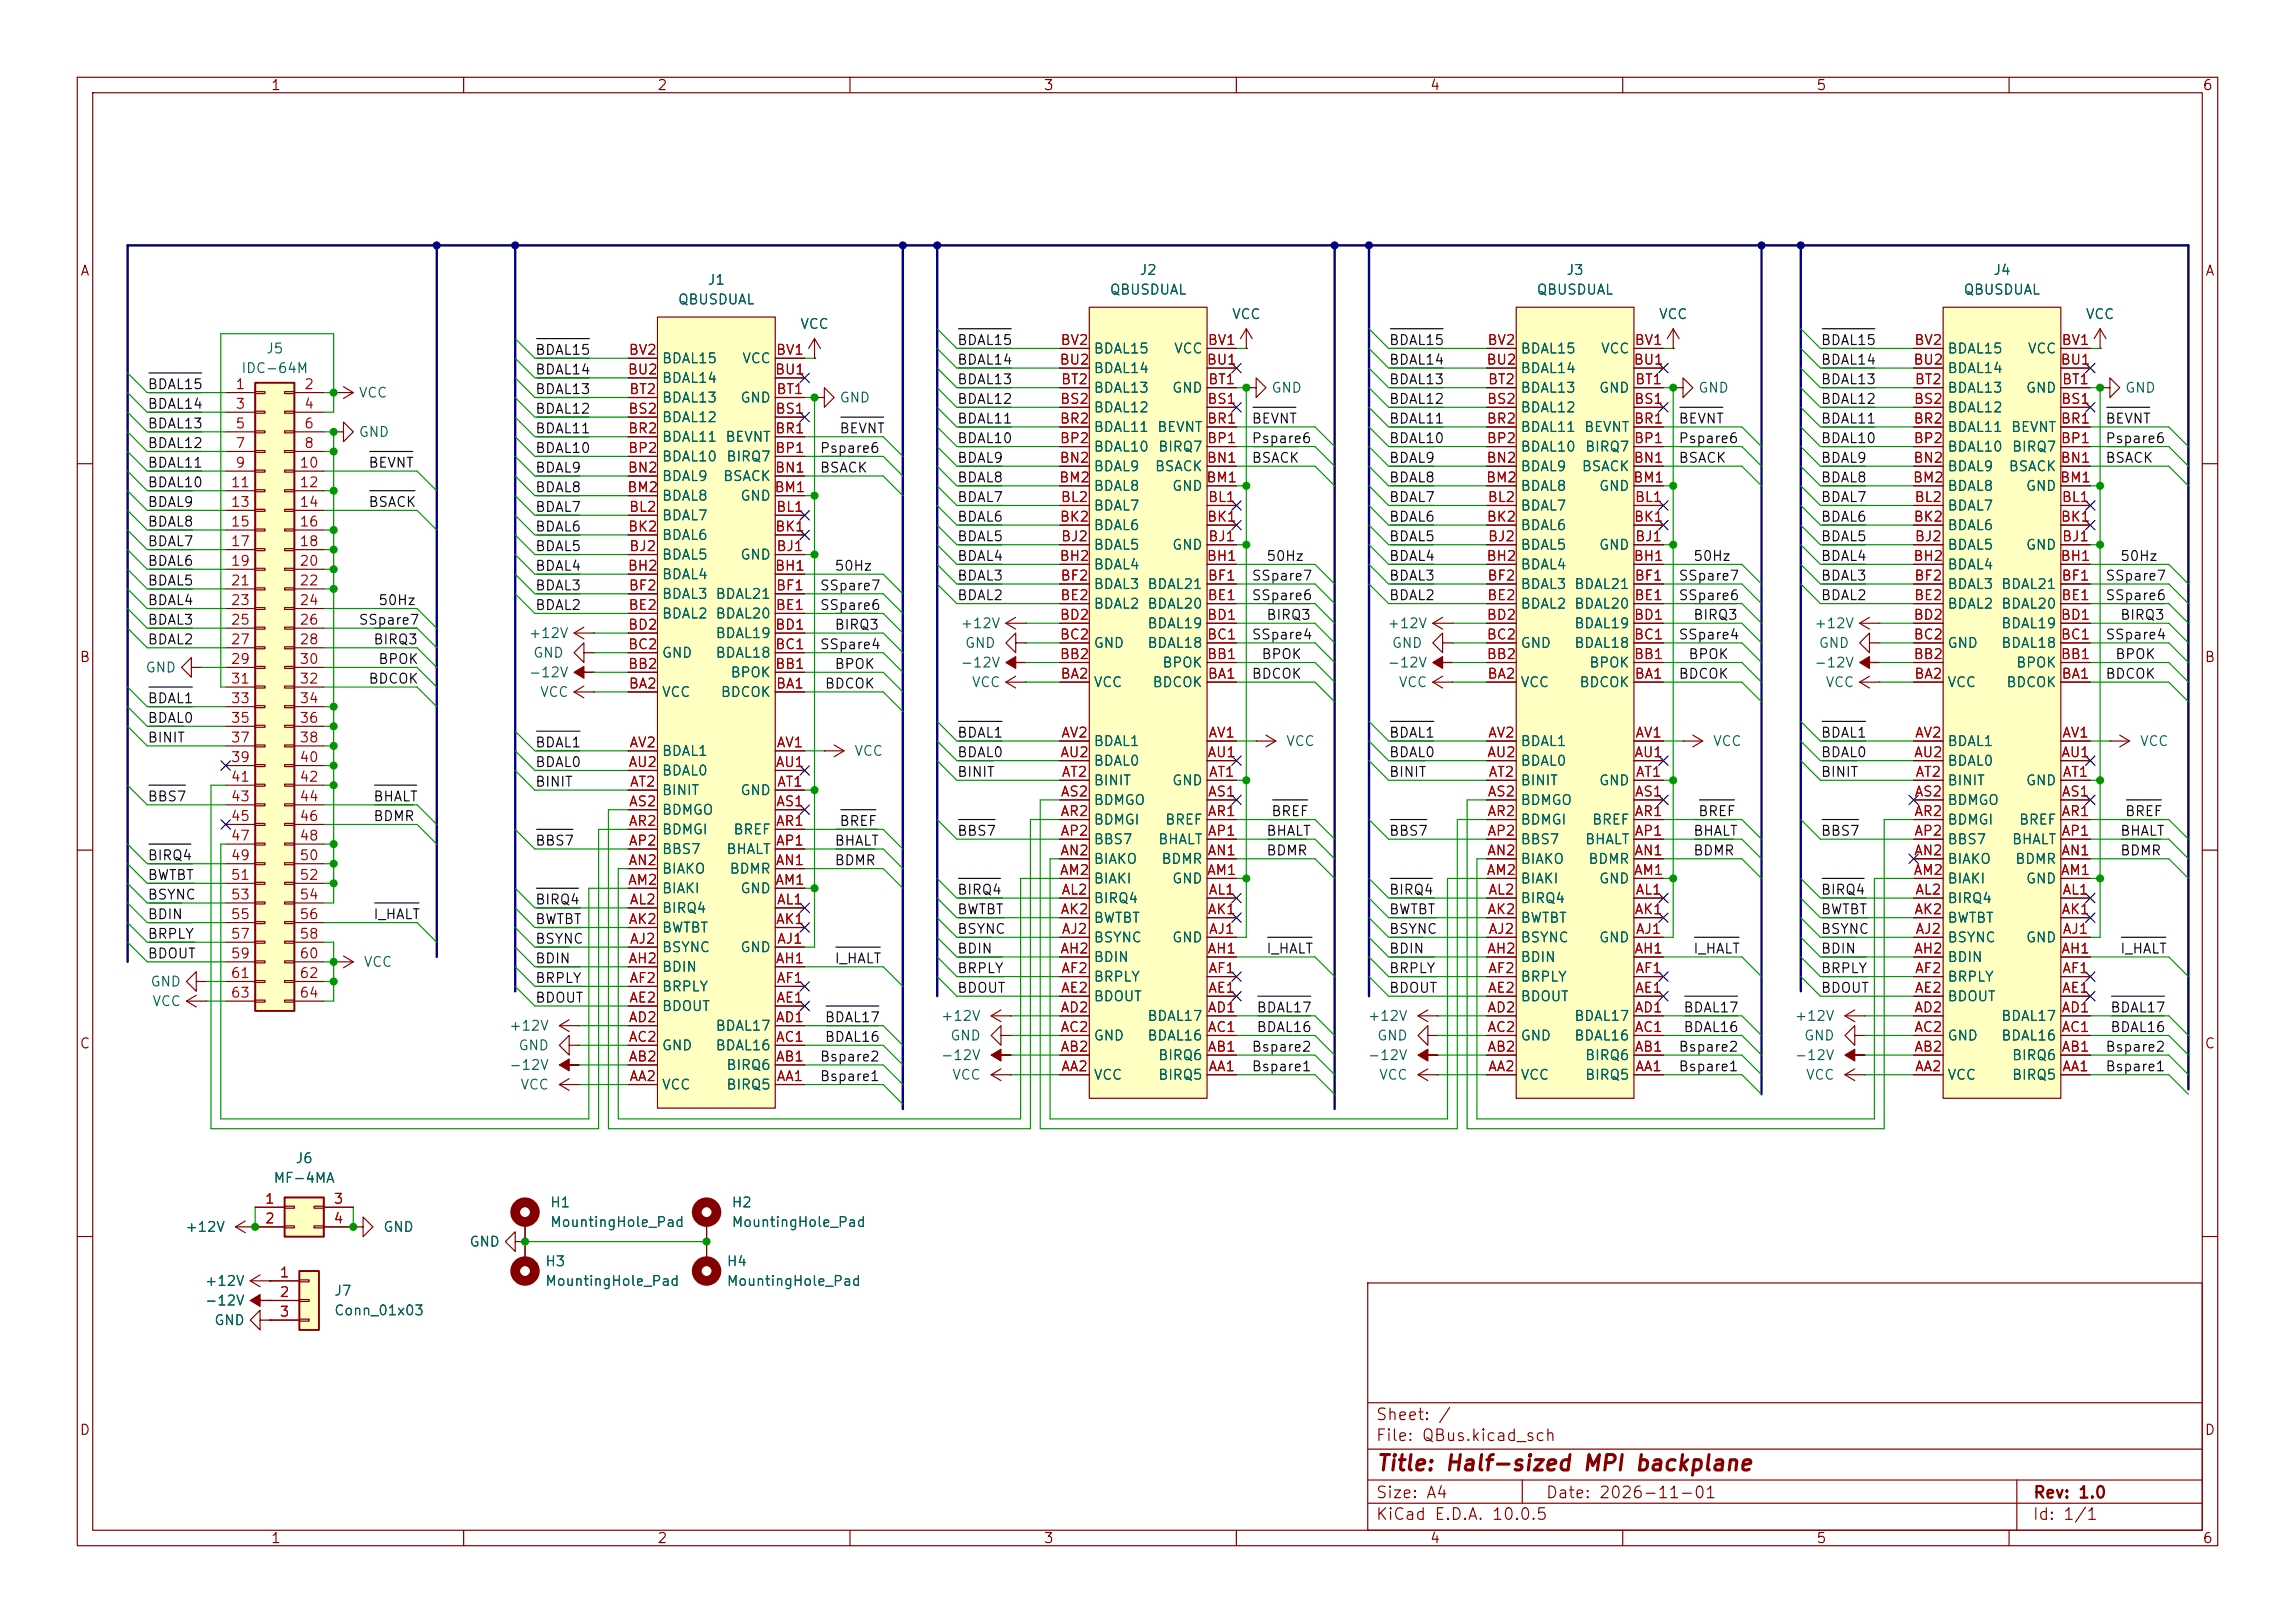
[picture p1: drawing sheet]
<svg xmlns="http://www.w3.org/2000/svg" width="297mm" height="210mm" viewBox="0 0 297 210" stroke-linecap="round" stroke-linejoin="round" font-family="sans-serif">
<defs><g id="words">
<text font-size="2" fill="#840000" x="178" y="190.8">Title: Half-sized MPI backplane</text>
<g font-size="1.5" fill="#840000">
<text x="178" y="184.1">Sheet: /</text>
<text x="178" y="186.8">File: QBus.kicad_sch</text>
<text x="178" y="197">KiCad E.D.A. 10.0.5</text>
<text x="178" y="194.2">Size: A4</text>
<text x="200" y="194.2">Date: 2026-11-01</text>
<text x="263" y="197">Id: 1/1</text>
<text x="263" y="194.2">Rev: 1.0</text>
</g>
<g font-size="1.3" fill="#840000">
<text x="35" y="12">1</text>
<text x="85" y="12">2</text>
<text x="135" y="12">3</text>
<text x="185" y="12">4</text>
<text x="235" y="12">5</text>
<text x="285" y="12">6</text>
<text x="10.3" y="36">A</text>
<text x="285.3" y="36">A</text>
<text x="10.2" y="86">B</text>
<text x="285.2" y="86">B</text>
<text x="10.2" y="136">C</text>
<text x="285.2" y="136">C</text>
<text x="10.2" y="186">D</text>
<text x="285.2" y="186">D</text>
<text x="35" y="200">1</text>
<text x="85" y="200">2</text>
<text x="135" y="200">3</text>
<text x="185" y="200">4</text>
<text x="235" y="200">5</text>
<text x="285" y="200">6</text>
</g>
<g font-size="1.3" fill="#006464">
<text x="147.4" y="35.9">J2</text>
<text x="202.6" y="35.9">J3</text>
<text x="257.9" y="35.9">J4</text>
<text x="87.7" y="39.7">QBUSDUAL</text>
<text x="91.5" y="37.2">J1</text>
<text x="143.5" y="38.4">QBUSDUAL</text>
<text x="159.3" y="41.6">VCC</text>
<text x="198.8" y="38.4">QBUSDUAL</text>
<text x="214.6" y="41.6">VCC</text>
<text x="254" y="38.4">QBUSDUAL</text>
<text x="269.8" y="41.6">VCC</text>
<text x="34.3" y="46">J5</text>
<text x="85.6" y="47.3">BDAL15</text>
<text x="96" y="47.3">VCC</text>
<text x="103.5" y="42.9">VCC</text>
<text x="141.5" y="46">BDAL15</text>
<text x="151.8" y="46">VCC</text>
<text x="196.7" y="46">BDAL15</text>
<text x="207.1" y="46">VCC</text>
<text x="251.9" y="46">BDAL15</text>
<text x="262.3" y="46">VCC</text>
<text x="31.1" y="48.6">IDC-64M</text>
<text x="46.3" y="51.8">VCC</text>
<text x="85.6" y="52.4">BDAL13</text>
<text x="85.6" y="49.9">BDAL14</text>
<text x="95.7" y="52.4">GND</text>
<text x="108.6" y="52.4">GND</text>
<text x="141.5" y="53.7">BDAL12</text>
<text x="141.5" y="51.1">BDAL13</text>
<text x="141.5" y="48.6">BDAL14</text>
<text x="151.6" y="51.1">GND</text>
<text x="164.4" y="51.1">GND</text>
<text x="196.7" y="53.7">BDAL12</text>
<text x="196.7" y="51.1">BDAL13</text>
<text x="196.7" y="48.6">BDAL14</text>
<text x="206.8" y="51.1">GND</text>
<text x="219.7" y="51.1">GND</text>
<text x="251.9" y="53.7">BDAL12</text>
<text x="251.9" y="51.1">BDAL13</text>
<text x="251.9" y="48.6">BDAL14</text>
<text x="262.1" y="51.1">GND</text>
<text x="274.9" y="51.1">GND</text>
<text x="46.3" y="56.8">GND</text>
<text x="85.6" y="57.5">BDAL11</text>
<text x="85.6" y="54.9">BDAL12</text>
<text x="93.8" y="57.5">BEVNT</text>
<text x="141.5" y="58.7">BDAL10</text>
<text x="141.5" y="56.2">BDAL11</text>
<text x="149.7" y="56.2">BEVNT</text>
<text x="149.8" y="58.7">BIRQ7</text>
<text x="196.7" y="58.7">BDAL10</text>
<text x="196.7" y="56.2">BDAL11</text>
<text x="204.9" y="56.2">BEVNT</text>
<text x="205" y="58.7">BIRQ7</text>
<text x="251.9" y="58.7">BDAL10</text>
<text x="251.9" y="56.2">BDAL11</text>
<text x="260.2" y="56.2">BEVNT</text>
<text x="260.3" y="58.7">BIRQ7</text>
<text x="85.6" y="65.1">BDAL8</text>
<text x="85.6" y="62.6">BDAL9</text>
<text x="85.6" y="60">BDAL10</text>
<text x="93.5" y="62.6">BSACK</text>
<text x="93.9" y="60">BIRQ7</text>
<text x="95.7" y="65.1">GND</text>
<text x="141.5" y="63.8">BDAL8</text>
<text x="141.5" y="61.3">BDAL9</text>
<text x="149.4" y="61.3">BSACK</text>
<text x="151.6" y="63.8">GND</text>
<text x="196.7" y="63.8">BDAL8</text>
<text x="196.7" y="61.3">BDAL9</text>
<text x="204.6" y="61.3">BSACK</text>
<text x="206.8" y="63.8">GND</text>
<text x="251.9" y="63.8">BDAL8</text>
<text x="251.9" y="61.3">BDAL9</text>
<text x="259.9" y="61.3">BSACK</text>
<text x="262.1" y="63.8">GND</text>
<text x="85.6" y="70.2">BDAL6</text>
<text x="85.6" y="67.6">BDAL7</text>
<text x="141.5" y="71.4">BDAL5</text>
<text x="141.5" y="68.9">BDAL6</text>
<text x="141.5" y="66.4">BDAL7</text>
<text x="151.6" y="71.4">GND</text>
<text x="196.7" y="71.4">BDAL5</text>
<text x="196.7" y="68.9">BDAL6</text>
<text x="196.7" y="66.4">BDAL7</text>
<text x="206.8" y="71.4">GND</text>
<text x="251.9" y="71.4">BDAL5</text>
<text x="251.9" y="68.9">BDAL6</text>
<text x="251.9" y="66.4">BDAL7</text>
<text x="262.1" y="71.4">GND</text>
<text x="85.6" y="77.8">BDAL3 BDAL21</text>
<text x="85.6" y="75.3">BDAL4</text>
<text x="85.6" y="72.7">BDAL5</text>
<text x="95.7" y="72.7">GND</text>
<text x="141.5" y="76.5">BDAL3 BDAL21</text>
<text x="141.5" y="74">BDAL4</text>
<text x="196.7" y="76.5">BDAL3 BDAL21</text>
<text x="196.7" y="74">BDAL4</text>
<text x="251.9" y="76.5">BDAL3 BDAL21</text>
<text x="251.9" y="74">BDAL4</text>
<text x="68.3" y="82.9">+12V</text>
<text x="85.6" y="80.3">BDAL2 BDAL20</text>
<text x="92.5" y="82.9">BDAL19</text>
<text x="124.2" y="81.6">+12V</text>
<text x="141.5" y="79.1">BDAL2 BDAL20</text>
<text x="148.4" y="81.6">BDAL19</text>
<text x="179.5" y="81.6">+12V</text>
<text x="196.7" y="79.1">BDAL2 BDAL20</text>
<text x="203.6" y="81.6">BDAL19</text>
<text x="234.7" y="81.6">+12V</text>
<text x="251.9" y="79.1">BDAL2 BDAL20</text>
<text x="258.9" y="81.6">BDAL19</text>
<text x="18.8" y="87.3">GND</text>
<text x="68.3" y="88">-12V</text>
<text x="68.9" y="85.4">GND</text>
<text x="85.6" y="85.4">GND</text>
<text x="92.5" y="85.4">BDAL18</text>
<text x="94.5" y="88">BPOK</text>
<text x="124.2" y="86.7">-12V</text>
<text x="124.8" y="84.1">GND</text>
<text x="125.7" y="89.2">VCC</text>
<text x="141.5" y="89.2">VCC</text>
<text x="141.5" y="84.1">GND</text>
<text x="148.4" y="84.1">BDAL18</text>
<text x="149.1" y="89.2">BDCOK</text>
<text x="150.3" y="86.7">BPOK</text>
<text x="179.5" y="86.7">-12V</text>
<text x="180" y="84.1">GND</text>
<text x="180.9" y="89.2">VCC</text>
<text x="196.7" y="89.2">VCC</text>
<text x="196.7" y="84.1">GND</text>
<text x="203.6" y="84.1">BDAL18</text>
<text x="204.3" y="89.2">BDCOK</text>
<text x="205.6" y="86.7">BPOK</text>
<text x="234.7" y="86.7">-12V</text>
<text x="235.3" y="84.1">GND</text>
<text x="236.2" y="89.2">VCC</text>
<text x="251.9" y="89.2">VCC</text>
<text x="251.9" y="84.1">GND</text>
<text x="258.9" y="84.1">BDAL18</text>
<text x="259.6" y="89.2">BDCOK</text>
<text x="260.8" y="86.7">BPOK</text>
<text x="69.8" y="90.5">VCC</text>
<text x="85.6" y="90.5">VCC</text>
<text x="93.2" y="90.5">BDCOK</text>
<text x="85.6" y="100.7">BDAL0</text>
<text x="85.6" y="98.1">BDAL1</text>
<text x="110.5" y="98.1">VCC</text>
<text x="141.5" y="101.9">BINIT</text>
<text x="141.5" y="99.4">BDAL0</text>
<text x="141.5" y="96.8">BDAL1</text>
<text x="151.6" y="101.9">GND</text>
<text x="166.4" y="96.8">VCC</text>
<text x="196.7" y="101.9">BINIT</text>
<text x="196.7" y="99.4">BDAL0</text>
<text x="196.7" y="96.8">BDAL1</text>
<text x="206.8" y="101.9">GND</text>
<text x="221.6" y="96.8">VCC</text>
<text x="251.9" y="101.9">BINIT</text>
<text x="251.9" y="99.4">BDAL0</text>
<text x="251.9" y="96.8">BDAL1</text>
<text x="262.1" y="101.9">GND</text>
<text x="276.8" y="96.8">VCC</text>
<text x="85.6" y="105.7">BDMGO</text>
<text x="85.6" y="103.2">BINIT</text>
<text x="95.7" y="103.2">GND</text>
<text x="141.5" y="107">BDMGI</text>
<text x="141.5" y="104.5">BDMGO</text>
<text x="150.7" y="107">BREF</text>
<text x="196.7" y="107">BDMGI</text>
<text x="196.7" y="104.5">BDMGO</text>
<text x="205.9" y="107">BREF</text>
<text x="251.9" y="107">BDMGI</text>
<text x="251.9" y="104.5">BDMGO</text>
<text x="261.2" y="107">BREF</text>
<text x="85.6" y="113.4">BIAKO</text>
<text x="85.6" y="110.8">BBS7</text>
<text x="85.6" y="108.3">BDMGI</text>
<text x="93.9" y="110.8">BHALT</text>
<text x="94.3" y="113.4">BDMR</text>
<text x="94.8" y="108.3">BREF</text>
<text x="141.5" y="112.1">BIAKO</text>
<text x="141.5" y="109.5">BBS7</text>
<text x="149.8" y="109.5">BHALT</text>
<text x="150.2" y="112.1">BDMR</text>
<text x="196.7" y="112.1">BIAKO</text>
<text x="196.7" y="109.5">BBS7</text>
<text x="205" y="109.5">BHALT</text>
<text x="205.5" y="112.1">BDMR</text>
<text x="251.9" y="112.1">BIAKO</text>
<text x="251.9" y="109.5">BBS7</text>
<text x="260.3" y="109.5">BHALT</text>
<text x="260.7" y="112.1">BDMR</text>
<text x="85.6" y="118.4">BIRQ4</text>
<text x="85.6" y="115.9">BIAKI</text>
<text x="95.7" y="115.9">GND</text>
<text x="141.5" y="119.7">BWTBT</text>
<text x="141.5" y="117.2">BIRQ4</text>
<text x="141.5" y="114.6">BIAKI</text>
<text x="151.6" y="114.6">GND</text>
<text x="196.7" y="119.7">BWTBT</text>
<text x="196.7" y="117.2">BIRQ4</text>
<text x="196.7" y="114.6">BIAKI</text>
<text x="206.8" y="114.6">GND</text>
<text x="251.9" y="119.7">BWTBT</text>
<text x="251.9" y="117.2">BIRQ4</text>
<text x="251.9" y="114.6">BIAKI</text>
<text x="262.1" y="114.6">GND</text>
<text x="47" y="125.4">VCC</text>
<text x="85.6" y="123.5">BSYNC</text>
<text x="85.6" y="121">BWTBT</text>
<text x="95.7" y="123.5">GND</text>
<text x="141.5" y="124.8">BDIN</text>
<text x="141.5" y="122.2">BSYNC</text>
<text x="151.6" y="122.2">GND</text>
<text x="196.7" y="124.8">BDIN</text>
<text x="196.7" y="122.2">BSYNC</text>
<text x="206.8" y="122.2">GND</text>
<text x="251.9" y="124.8">BDIN</text>
<text x="251.9" y="122.2">BSYNC</text>
<text x="262.1" y="122.2">GND</text>
<text x="19.4" y="128">GND</text>
<text x="19.6" y="130.5">VCC</text>
<text x="85.6" y="131.1">BDOUT</text>
<text x="85.6" y="128.6">BRPLY</text>
<text x="85.6" y="126.1">BDIN</text>
<text x="141.5" y="129.9">BDOUT</text>
<text x="141.5" y="127.3">BRPLY</text>
<text x="196.7" y="129.9">BDOUT</text>
<text x="196.7" y="127.3">BRPLY</text>
<text x="251.9" y="129.9">BDOUT</text>
<text x="251.9" y="127.3">BRPLY</text>
<text x="65.8" y="133.7">+12V</text>
<text x="67" y="136.2">GND</text>
<text x="85.6" y="136.2">GND</text>
<text x="92.5" y="136.2">BDAL16</text>
<text x="92.5" y="133.7">BDAL17</text>
<text x="121.7" y="132.4">+12V</text>
<text x="121.7" y="137.5">-12V</text>
<text x="122.9" y="134.9">GND</text>
<text x="141.5" y="134.9">GND</text>
<text x="148.4" y="134.9">BDAL16</text>
<text x="148.4" y="132.4">BDAL17</text>
<text x="149.8" y="137.5">BIRQ6</text>
<text x="176.9" y="137.5">-12V</text>
<text x="176.9" y="132.4">+12V</text>
<text x="178.1" y="134.9">GND</text>
<text x="196.7" y="134.9">GND</text>
<text x="203.6" y="134.9">BDAL16</text>
<text x="203.6" y="132.4">BDAL17</text>
<text x="205" y="137.5">BIRQ6</text>
<text x="232.2" y="137.5">-12V</text>
<text x="232.2" y="132.4">+12V</text>
<text x="233.4" y="134.9">GND</text>
<text x="251.9" y="134.9">GND</text>
<text x="258.9" y="134.9">BDAL16</text>
<text x="258.9" y="132.4">BDAL17</text>
<text x="260.3" y="137.5">BIRQ6</text>
<text x="65.8" y="138.8">-12V</text>
<text x="67.3" y="141.3">VCC</text>
<text x="85.6" y="141.3">VCC</text>
<text x="93.9" y="141.3">BIRQ5</text>
<text x="93.9" y="138.8">BIRQ6</text>
<text x="123.1" y="140">VCC</text>
<text x="141.5" y="140">VCC</text>
<text x="149.8" y="140">BIRQ5</text>
<text x="178.4" y="140">VCC</text>
<text x="196.7" y="140">VCC</text>
<text x="205" y="140">BIRQ5</text>
<text x="233.6" y="140">VCC</text>
<text x="251.9" y="140">VCC</text>
<text x="260.3" y="140">BIRQ5</text>
<text x="35.3" y="153.4">MF-4MA</text>
<text x="38.2" y="150.8">J6</text>
<text x="23.9" y="159.7">+12V</text>
<text x="49.5" y="159.7">GND</text>
<text x="60.7" y="161.6">GND</text>
<text x="71.1" y="156.5">H1</text>
<text x="71.1" y="159.1">MountingHole_Pad</text>
<text x="94.6" y="156.5">H2</text>
<text x="94.6" y="159.1">MountingHole_Pad</text>
<text x="26.4" y="166.7">+12V</text>
<text x="43.2" y="168">J7</text>
<text x="70.5" y="164.2">H3</text>
<text x="70.5" y="166.7">MountingHole_Pad</text>
<text x="94" y="164.2">H4</text>
<text x="94" y="166.7">MountingHole_Pad</text>
<text x="26.4" y="169.2">-12V</text>
<text x="27.6" y="171.8">GND</text>
<text x="43.2" y="170.5">Conn_01x03</text>
</g>
<g font-size="1.3" fill="#0f0f0f">
<text x="69.2" y="46.2">BDAL15</text>
<text x="123.8" y="47.5">BDAL14</text>
<text x="123.8" y="45">BDAL15</text>
<text x="179.7" y="45">BDAL15</text>
<text x="179.7" y="47.5">BDAL14</text>
<text x="235.6" y="45">BDAL15</text>
<text x="235.6" y="47.5">BDAL14</text>
<text x="19" y="53.2">BDAL14</text>
<text x="19" y="50.7">BDAL15</text>
<text x="69.2" y="53.8">BDAL12</text>
<text x="69.2" y="48.8">BDAL14</text>
<text x="69.2" y="51.3">BDAL13</text>
<text x="123.8" y="50">BDAL13</text>
<text x="123.8" y="52.6">BDAL12</text>
<text x="179.7" y="52.6">BDAL12</text>
<text x="179.7" y="50">BDAL13</text>
<text x="235.6" y="50">BDAL13</text>
<text x="235.6" y="52.6">BDAL12</text>
<text x="19" y="58.3">BDAL12</text>
<text x="19" y="55.8">BDAL13</text>
<text x="69.2" y="58.9">BDAL10</text>
<text x="69.2" y="56.4">BDAL11</text>
<text x="106" y="58.9">Pspare6</text>
<text x="108.6" y="56.4">BEVNT</text>
<text x="123.8" y="55.1">BDAL11</text>
<text x="123.8" y="57.7">BDAL10</text>
<text x="161.9" y="57.7">Pspare6</text>
<text x="161.9" y="55.1">BEVNT</text>
<text x="179.7" y="55.1">BDAL11</text>
<text x="179.7" y="57.7">BDAL10</text>
<text x="217.1" y="55.1">BEVNT</text>
<text x="217.1" y="57.7">Pspare6</text>
<text x="235.6" y="55.1">BDAL11</text>
<text x="235.6" y="57.7">BDAL10</text>
<text x="272.4" y="57.7">Pspare6</text>
<text x="272.4" y="55.1">BEVNT</text>
<text x="19" y="63.4">BDAL10</text>
<text x="19" y="65.9">BDAL9</text>
<text x="19" y="60.8">BDAL11</text>
<text x="47.6" y="60.8">BEVNT</text>
<text x="47.6" y="65.9">BSACK</text>
<text x="69.2" y="64">BDAL8</text>
<text x="69.2" y="61.5">BDAL9</text>
<text x="106" y="61.5">BSACK</text>
<text x="123.8" y="60.2">BDAL9</text>
<text x="123.8" y="65.3">BDAL7</text>
<text x="123.8" y="62.7">BDAL8</text>
<text x="161.9" y="60.2">BSACK</text>
<text x="179.7" y="65.3">BDAL7</text>
<text x="179.7" y="60.2">BDAL9</text>
<text x="179.7" y="62.7">BDAL8</text>
<text x="217.1" y="60.2">BSACK</text>
<text x="235.6" y="60.2">BDAL9</text>
<text x="235.6" y="65.3">BDAL7</text>
<text x="235.6" y="62.7">BDAL8</text>
<text x="272.4" y="60.2">BSACK</text>
<text x="19" y="68.5">BDAL8</text>
<text x="19" y="71">BDAL7</text>
<text x="69.2" y="71.6">BDAL5</text>
<text x="69.2" y="66.5">BDAL7</text>
<text x="69.2" y="69.1">BDAL6</text>
<text x="123.8" y="70.4">BDAL5</text>
<text x="123.8" y="67.8">BDAL6</text>
<text x="179.7" y="67.8">BDAL6</text>
<text x="179.7" y="70.4">BDAL5</text>
<text x="235.6" y="70.4">BDAL5</text>
<text x="235.6" y="67.8">BDAL6</text>
<text x="19" y="76.1">BDAL5</text>
<text x="19" y="73.5">BDAL6</text>
<text x="69.2" y="74.2">BDAL4</text>
<text x="69.2" y="76.7">BDAL3</text>
<text x="106" y="76.7">SSpare7</text>
<text x="107.9" y="74.2">50Hz</text>
<text x="123.8" y="75.4">BDAL3</text>
<text x="123.8" y="78">BDAL2</text>
<text x="123.8" y="72.9">BDAL4</text>
<text x="161.9" y="75.4">SSpare7</text>
<text x="161.9" y="78">SSpare6</text>
<text x="163.8" y="72.9">50Hz</text>
<text x="179.7" y="78">BDAL2</text>
<text x="179.7" y="75.4">BDAL3</text>
<text x="179.7" y="72.9">BDAL4</text>
<text x="217.1" y="78">SSpare6</text>
<text x="217.1" y="75.4">SSpare7</text>
<text x="219" y="72.9">50Hz</text>
<text x="235.6" y="72.9">BDAL4</text>
<text x="235.6" y="75.4">BDAL3</text>
<text x="235.6" y="78">BDAL2</text>
<text x="272.4" y="75.4">SSpare7</text>
<text x="272.4" y="78">SSpare6</text>
<text x="274.3" y="72.9">50Hz</text>
<text x="19" y="83.7">BDAL2</text>
<text x="19" y="81.2">BDAL3</text>
<text x="19" y="78.6">BDAL4</text>
<text x="46.3" y="81.2">SSpare7</text>
<text x="48.2" y="83.7">BIRQ3</text>
<text x="48.9" y="78.6">50Hz</text>
<text x="69.2" y="79.2">BDAL2</text>
<text x="106" y="79.2">SSpare6</text>
<text x="107.9" y="81.8">BIRQ3</text>
<text x="161.9" y="83.1">SSpare4</text>
<text x="163.8" y="80.5">BIRQ3</text>
<text x="217.1" y="83.1">SSpare4</text>
<text x="219" y="80.5">BIRQ3</text>
<text x="272.4" y="83.1">SSpare4</text>
<text x="274.3" y="80.5">BIRQ3</text>
<text x="47.6" y="88.8">BDCOK</text>
<text x="48.9" y="86.2">BPOK</text>
<text x="106" y="84.3">SSpare4</text>
<text x="106.7" y="89.4">BDCOK</text>
<text x="107.9" y="86.9">BPOK</text>
<text x="161.9" y="88.1">BDCOK</text>
<text x="163.2" y="85.6">BPOK</text>
<text x="217.1" y="88.1">BDCOK</text>
<text x="218.4" y="85.6">BPOK</text>
<text x="272.4" y="88.1">BDCOK</text>
<text x="273.7" y="85.6">BPOK</text>
<text x="19" y="93.9">BDAL0</text>
<text x="19" y="91.3">BDAL1</text>
<text x="123.8" y="95.8">BDAL1</text>
<text x="179.7" y="95.8">BDAL1</text>
<text x="235.6" y="95.8">BDAL1</text>
<text x="19" y="96.4">BINIT</text>
<text x="69.2" y="99.6">BDAL0</text>
<text x="69.2" y="97">BDAL1</text>
<text x="123.8" y="98.3">BDAL0</text>
<text x="123.8" y="100.8">BINIT</text>
<text x="179.7" y="98.3">BDAL0</text>
<text x="179.7" y="100.8">BINIT</text>
<text x="235.6" y="98.3">BDAL0</text>
<text x="235.6" y="100.8">BINIT</text>
<text x="19" y="104">BBS7</text>
<text x="48.2" y="106.6">BDMR</text>
<text x="48.2" y="104">BHALT</text>
<text x="69.2" y="102.1">BINIT</text>
<text x="108.6" y="107.2">BREF</text>
<text x="164.4" y="105.9">BREF</text>
<text x="219.7" y="105.9">BREF</text>
<text x="274.9" y="105.9">BREF</text>
<text x="19" y="111.6">BIRQ4</text>
<text x="69.2" y="109.7">BBS7</text>
<text x="107.9" y="109.7">BHALT</text>
<text x="107.9" y="112.3">BDMR</text>
<text x="123.8" y="108.5">BBS7</text>
<text x="163.8" y="111">BDMR</text>
<text x="163.8" y="108.5">BHALT</text>
<text x="179.7" y="108.5">BBS7</text>
<text x="219" y="108.5">BHALT</text>
<text x="219" y="111">BDMR</text>
<text x="235.6" y="108.5">BBS7</text>
<text x="274.3" y="108.5">BHALT</text>
<text x="274.3" y="111">BDMR</text>
<text x="19" y="119.3">BDIN</text>
<text x="19" y="116.7">BSYNC</text>
<text x="19" y="114.2">BWTBT</text>
<text x="48.2" y="119.3">I_HALT</text>
<text x="69.2" y="119.9">BWTBT</text>
<text x="69.2" y="117.3">BIRQ4</text>
<text x="123.8" y="118.6">BWTBT</text>
<text x="123.8" y="116.1">BIRQ4</text>
<text x="179.7" y="116.1">BIRQ4</text>
<text x="179.7" y="118.6">BWTBT</text>
<text x="235.6" y="118.6">BWTBT</text>
<text x="235.6" y="116.1">BIRQ4</text>
<text x="19" y="121.8">BRPLY</text>
<text x="19" y="124.3">BDOUT</text>
<text x="69.2" y="122.4">BSYNC</text>
<text x="69.2" y="125">BDIN</text>
<text x="107.9" y="125">I_HALT</text>
<text x="123.8" y="123.7">BDIN</text>
<text x="123.8" y="121.2">BSYNC</text>
<text x="163.8" y="123.7">I_HALT</text>
<text x="179.7" y="121.2">BSYNC</text>
<text x="179.7" y="123.7">BDIN</text>
<text x="219" y="123.7">I_HALT</text>
<text x="235.6" y="123.7">BDIN</text>
<text x="235.6" y="121.2">BSYNC</text>
<text x="274.3" y="123.7">I_HALT</text>
<text x="69.2" y="130">BDOUT</text>
<text x="69.2" y="127.5">BRPLY</text>
<text x="123.8" y="126.2">BRPLY</text>
<text x="123.8" y="128.8">BDOUT</text>
<text x="162.5" y="131.3">BDAL17</text>
<text x="179.7" y="126.2">BRPLY</text>
<text x="179.7" y="128.8">BDOUT</text>
<text x="217.8" y="131.3">BDAL17</text>
<text x="235.6" y="126.2">BRPLY</text>
<text x="235.6" y="128.8">BDOUT</text>
<text x="273" y="131.3">BDAL17</text>
<text x="106" y="137.7">Bspare2</text>
<text x="106.7" y="135.1">BDAL16</text>
<text x="106.7" y="132.6">BDAL17</text>
<text x="161.9" y="136.4">Bspare2</text>
<text x="162.5" y="133.9">BDAL16</text>
<text x="217.1" y="136.4">Bspare2</text>
<text x="217.8" y="133.9">BDAL16</text>
<text x="272.4" y="136.4">Bspare2</text>
<text x="273" y="133.9">BDAL16</text>
<text x="106" y="140.2">Bspare1</text>
<text x="161.9" y="138.9">Bspare1</text>
<text x="217.1" y="138.9">Bspare1</text>
<text x="272.4" y="138.9">Bspare1</text>
</g>
<g font-size="1.3" fill="#a90000">
<text x="81.3" y="46.2">BV2</text>
<text x="100.3" y="46.2">BV1</text>
<text x="137" y="47.5">BU2</text>
<text x="137.2" y="45">BV2</text>
<text x="156.1" y="47.5">BU1</text>
<text x="156.2" y="45">BV1</text>
<text x="192.3" y="47.5">BU2</text>
<text x="192.4" y="45">BV2</text>
<text x="211.3" y="47.5">BU1</text>
<text x="211.4" y="45">BV1</text>
<text x="247.5" y="47.5">BU2</text>
<text x="247.6" y="45">BV2</text>
<text x="266.6" y="47.5">BU1</text>
<text x="266.7" y="45">BV1</text>
<text x="30.4" y="50.7">1</text>
<text x="30.4" y="53.2">3</text>
<text x="39.3" y="50.7">2</text>
<text x="39.3" y="53.2">4</text>
<text x="81.2" y="48.8">BU2</text>
<text x="81.2" y="53.8">BS2</text>
<text x="81.3" y="51.3">BT2</text>
<text x="100.2" y="48.8">BU1</text>
<text x="100.3" y="53.8">BS1</text>
<text x="100.4" y="51.3">BT1</text>
<text x="137.1" y="52.6">BS2</text>
<text x="137.2" y="50">BT2</text>
<text x="156.1" y="52.6">BS1</text>
<text x="156.3" y="50">BT1</text>
<text x="192.3" y="52.6">BS2</text>
<text x="192.5" y="50">BT2</text>
<text x="211.4" y="52.6">BS1</text>
<text x="211.5" y="50">BT1</text>
<text x="247.6" y="52.6">BS2</text>
<text x="247.7" y="50">BT2</text>
<text x="266.6" y="52.6">BS1</text>
<text x="266.8" y="50">BT1</text>
<text x="30.4" y="55.7">5</text>
<text x="30.4" y="58.3">7</text>
<text x="39.3" y="55.7">6</text>
<text x="39.3" y="58.3">8</text>
<text x="81.2" y="58.9">BP2</text>
<text x="81.2" y="56.4">BR2</text>
<text x="100.2" y="58.9">BP1</text>
<text x="100.2" y="56.4">BR1</text>
<text x="137.1" y="57.7">BP2</text>
<text x="137.1" y="55.1">BR2</text>
<text x="156.1" y="57.7">BP1</text>
<text x="156.1" y="55.1">BR1</text>
<text x="192.3" y="57.7">BP2</text>
<text x="192.3" y="55.1">BR2</text>
<text x="211.4" y="57.7">BP1</text>
<text x="211.4" y="55.1">BR1</text>
<text x="247.6" y="57.7">BP2</text>
<text x="247.6" y="55.1">BR2</text>
<text x="266.6" y="57.7">BP1</text>
<text x="266.6" y="55.1">BR1</text>
<text x="29.8" y="63.4">11</text>
<text x="29.8" y="65.9">13</text>
<text x="30.4" y="60.8">9</text>
<text x="38.7" y="60.8">10</text>
<text x="38.7" y="63.4">12</text>
<text x="38.7" y="65.9">14</text>
<text x="81.1" y="64">BM2</text>
<text x="81.2" y="61.5">BN2</text>
<text x="100.1" y="64">BM1</text>
<text x="100.2" y="61.5">BN1</text>
<text x="137" y="62.7">BM2</text>
<text x="137" y="60.2">BN2</text>
<text x="137.2" y="65.3">BL2</text>
<text x="156" y="62.7">BM1</text>
<text x="156.1" y="60.2">BN1</text>
<text x="156.2" y="65.3">BL1</text>
<text x="192.2" y="62.7">BM2</text>
<text x="192.3" y="60.2">BN2</text>
<text x="192.4" y="65.3">BL2</text>
<text x="211.3" y="62.7">BM1</text>
<text x="211.3" y="60.2">BN1</text>
<text x="211.5" y="65.3">BL1</text>
<text x="247.5" y="62.7">BM2</text>
<text x="247.5" y="60.2">BN2</text>
<text x="247.7" y="65.3">BL2</text>
<text x="266.5" y="62.7">BM1</text>
<text x="266.6" y="60.2">BN1</text>
<text x="266.7" y="65.3">BL1</text>
<text x="29.8" y="68.4">15</text>
<text x="29.8" y="71">17</text>
<text x="38.7" y="68.4">16</text>
<text x="38.7" y="71">18</text>
<text x="81.2" y="69.1">BK2</text>
<text x="81.3" y="66.5">BL2</text>
<text x="81.3" y="71.6">BJ2</text>
<text x="100.2" y="69.1">BK1</text>
<text x="100.4" y="66.5">BL1</text>
<text x="100.4" y="71.6">BJ1</text>
<text x="137.1" y="67.8">BK2</text>
<text x="137.2" y="70.4">BJ2</text>
<text x="156.1" y="67.8">BK1</text>
<text x="156.3" y="70.4">BJ1</text>
<text x="192.3" y="67.8">BK2</text>
<text x="192.5" y="70.4">BJ2</text>
<text x="211.4" y="67.8">BK1</text>
<text x="211.5" y="70.4">BJ1</text>
<text x="247.6" y="67.8">BK2</text>
<text x="247.7" y="70.4">BJ2</text>
<text x="266.6" y="67.8">BK1</text>
<text x="266.8" y="70.4">BJ1</text>
<text x="29.8" y="73.5">19</text>
<text x="29.8" y="76.1">21</text>
<text x="38.7" y="73.5">20</text>
<text x="38.7" y="76.1">22</text>
<text x="81.2" y="74.2">BH2</text>
<text x="81.3" y="76.7">BF2</text>
<text x="100.2" y="74.2">BH1</text>
<text x="100.3" y="76.7">BF1</text>
<text x="137" y="72.9">BH2</text>
<text x="137.1" y="78">BE2</text>
<text x="137.2" y="75.4">BF2</text>
<text x="156.1" y="72.9">BH1</text>
<text x="156.2" y="78">BE1</text>
<text x="156.2" y="75.4">BF1</text>
<text x="192.3" y="72.9">BH2</text>
<text x="192.4" y="78">BE2</text>
<text x="192.4" y="75.4">BF2</text>
<text x="211.3" y="72.9">BH1</text>
<text x="211.4" y="78">BE1</text>
<text x="211.4" y="75.4">BF1</text>
<text x="247.5" y="72.9">BH2</text>
<text x="247.6" y="78">BE2</text>
<text x="247.6" y="75.4">BF2</text>
<text x="266.6" y="72.9">BH1</text>
<text x="266.7" y="78">BE1</text>
<text x="266.7" y="75.4">BF1</text>
<text x="29.8" y="78.6">23</text>
<text x="29.8" y="81.1">25</text>
<text x="29.8" y="83.7">27</text>
<text x="38.7" y="78.6">24</text>
<text x="38.7" y="81.1">26</text>
<text x="38.7" y="83.7">28</text>
<text x="81.2" y="81.8">BD2</text>
<text x="81.2" y="79.2">BE2</text>
<text x="100.2" y="81.8">BD1</text>
<text x="100.3" y="79.2">BE1</text>
<text x="137.1" y="83.1">BC2</text>
<text x="137.1" y="80.5">BD2</text>
<text x="156.1" y="83.1">BC1</text>
<text x="156.1" y="80.5">BD1</text>
<text x="192.3" y="83.1">BC2</text>
<text x="192.3" y="80.5">BD2</text>
<text x="211.4" y="83.1">BC1</text>
<text x="211.4" y="80.5">BD1</text>
<text x="247.6" y="83.1">BC2</text>
<text x="247.6" y="80.5">BD2</text>
<text x="266.6" y="83.1">BC1</text>
<text x="266.6" y="80.5">BD1</text>
<text x="29.8" y="86.2">29</text>
<text x="29.8" y="88.8">31</text>
<text x="38.7" y="86.2">30</text>
<text x="38.7" y="88.8">32</text>
<text x="81.2" y="86.9">BB2</text>
<text x="81.2" y="84.3">BC2</text>
<text x="81.3" y="89.4">BA2</text>
<text x="100.2" y="86.9">BB1</text>
<text x="100.2" y="84.3">BC1</text>
<text x="100.3" y="89.4">BA1</text>
<text x="137.1" y="85.6">BB2</text>
<text x="137.2" y="88.1">BA2</text>
<text x="156.1" y="85.6">BB1</text>
<text x="156.2" y="88.1">BA1</text>
<text x="192.3" y="85.6">BB2</text>
<text x="192.4" y="88.1">BA2</text>
<text x="211.4" y="85.6">BB1</text>
<text x="211.4" y="88.1">BA1</text>
<text x="247.6" y="85.6">BB2</text>
<text x="247.6" y="88.1">BA2</text>
<text x="266.6" y="85.6">BB1</text>
<text x="266.7" y="88.1">BA1</text>
<text x="29.8" y="91.3">33</text>
<text x="29.8" y="93.8">35</text>
<text x="38.7" y="91.3">34</text>
<text x="38.7" y="93.8">36</text>
<text x="137.2" y="95.8">AV2</text>
<text x="156.3" y="95.8">AV1</text>
<text x="192.5" y="95.8">AV2</text>
<text x="211.5" y="95.8">AV1</text>
<text x="247.7" y="95.8">AV2</text>
<text x="266.8" y="95.8">AV1</text>
<text x="29.8" y="96.4">37</text>
<text x="29.8" y="98.9">39</text>
<text x="29.8" y="101.5">41</text>
<text x="38.7" y="96.4">38</text>
<text x="38.7" y="98.9">40</text>
<text x="38.7" y="101.5">42</text>
<text x="81.2" y="99.6">AU2</text>
<text x="81.4" y="97">AV2</text>
<text x="100.3" y="99.6">AU1</text>
<text x="100.4" y="97">AV1</text>
<text x="137.1" y="98.3">AU2</text>
<text x="137.3" y="100.8">AT2</text>
<text x="156.2" y="98.3">AU1</text>
<text x="156.4" y="100.8">AT1</text>
<text x="192.4" y="98.3">AU2</text>
<text x="192.6" y="100.8">AT2</text>
<text x="211.4" y="98.3">AU1</text>
<text x="211.6" y="100.8">AT1</text>
<text x="247.6" y="98.3">AU2</text>
<text x="247.8" y="100.8">AT2</text>
<text x="266.7" y="98.3">AU1</text>
<text x="266.8" y="100.8">AT1</text>
<text x="29.8" y="104">43</text>
<text x="29.8" y="106.5">45</text>
<text x="38.7" y="104">44</text>
<text x="38.7" y="106.5">46</text>
<text x="81.3" y="107.2">AR2</text>
<text x="81.3" y="104.6">AS2</text>
<text x="81.4" y="102.1">AT2</text>
<text x="100.3" y="107.2">AR1</text>
<text x="100.4" y="104.6">AS1</text>
<text x="100.5" y="102.1">AT1</text>
<text x="137.2" y="105.9">AR2</text>
<text x="137.2" y="103.4">AS2</text>
<text x="156.2" y="105.9">AR1</text>
<text x="156.2" y="103.4">AS1</text>
<text x="192.4" y="105.9">AR2</text>
<text x="192.4" y="103.4">AS2</text>
<text x="211.4" y="105.9">AR1</text>
<text x="211.5" y="103.4">AS1</text>
<text x="247.6" y="105.9">AR2</text>
<text x="247.7" y="103.4">AS2</text>
<text x="266.7" y="105.9">AR1</text>
<text x="266.7" y="103.4">AS1</text>
<text x="29.8" y="109.1">47</text>
<text x="29.8" y="111.6">49</text>
<text x="38.7" y="109.1">48</text>
<text x="38.7" y="111.6">50</text>
<text x="81.2" y="112.3">AN2</text>
<text x="81.3" y="109.7">AP2</text>
<text x="100.3" y="112.3">AN1</text>
<text x="100.3" y="109.7">AP1</text>
<text x="137.1" y="113.5">AM2</text>
<text x="137.1" y="111">AN2</text>
<text x="137.2" y="108.5">AP2</text>
<text x="156.1" y="113.5">AM1</text>
<text x="156.2" y="111">AN1</text>
<text x="156.2" y="108.5">AP1</text>
<text x="192.3" y="113.5">AM2</text>
<text x="192.4" y="111">AN2</text>
<text x="192.4" y="108.5">AP2</text>
<text x="211.4" y="113.5">AM1</text>
<text x="211.4" y="111">AN1</text>
<text x="211.4" y="108.5">AP1</text>
<text x="247.6" y="113.5">AM2</text>
<text x="247.6" y="111">AN2</text>
<text x="247.6" y="108.5">AP2</text>
<text x="266.6" y="113.5">AM1</text>
<text x="266.7" y="111">AN1</text>
<text x="266.7" y="108.5">AP1</text>
<text x="29.8" y="114.2">51</text>
<text x="29.8" y="116.7">53</text>
<text x="29.8" y="119.2">55</text>
<text x="38.7" y="114.2">52</text>
<text x="38.7" y="116.7">54</text>
<text x="38.7" y="119.2">56</text>
<text x="81.2" y="114.8">AM2</text>
<text x="81.3" y="119.9">AK2</text>
<text x="81.4" y="117.3">AL2</text>
<text x="100.2" y="114.8">AM1</text>
<text x="100.3" y="119.9">AK1</text>
<text x="100.4" y="117.3">AL1</text>
<text x="137.2" y="118.6">AK2</text>
<text x="137.3" y="116.1">AL2</text>
<text x="156.2" y="118.6">AK1</text>
<text x="156.3" y="116.1">AL1</text>
<text x="192.4" y="118.6">AK2</text>
<text x="192.5" y="116.1">AL2</text>
<text x="211.4" y="118.6">AK1</text>
<text x="211.6" y="116.1">AL1</text>
<text x="247.6" y="118.6">AK2</text>
<text x="247.8" y="116.1">AL2</text>
<text x="266.7" y="118.6">AK1</text>
<text x="266.8" y="116.1">AL1</text>
<text x="29.8" y="121.8">57</text>
<text x="29.8" y="124.3">59</text>
<text x="38.7" y="121.8">58</text>
<text x="38.7" y="124.3">60</text>
<text x="81.2" y="125">AH2</text>
<text x="81.4" y="122.4">AJ2</text>
<text x="100.3" y="125">AH1</text>
<text x="100.5" y="122.4">AJ1</text>
<text x="137.1" y="123.7">AH2</text>
<text x="137.3" y="121.2">AJ2</text>
<text x="156.2" y="123.7">AH1</text>
<text x="156.4" y="121.2">AJ1</text>
<text x="192.4" y="123.7">AH2</text>
<text x="192.6" y="121.2">AJ2</text>
<text x="211.4" y="123.7">AH1</text>
<text x="211.6" y="121.2">AJ1</text>
<text x="247.6" y="123.7">AH2</text>
<text x="247.8" y="121.2">AJ2</text>
<text x="266.7" y="123.7">AH1</text>
<text x="266.8" y="121.2">AJ1</text>
<text x="29.8" y="126.9">61</text>
<text x="29.8" y="129.4">63</text>
<text x="38.7" y="126.9">62</text>
<text x="38.7" y="129.4">64</text>
<text x="81.3" y="130">AE2</text>
<text x="81.4" y="127.5">AF2</text>
<text x="100.4" y="130">AE1</text>
<text x="100.4" y="127.5">AF1</text>
<text x="137.2" y="131.3">AD2</text>
<text x="137.2" y="128.8">AE2</text>
<text x="137.2" y="126.2">AF2</text>
<text x="156.2" y="131.3">AD1</text>
<text x="156.3" y="128.8">AE1</text>
<text x="156.3" y="126.2">AF1</text>
<text x="192.4" y="131.3">AD2</text>
<text x="192.5" y="128.8">AE2</text>
<text x="192.5" y="126.2">AF2</text>
<text x="211.4" y="131.3">AD1</text>
<text x="211.5" y="128.8">AE1</text>
<text x="211.5" y="126.2">AF1</text>
<text x="247.6" y="131.3">AD2</text>
<text x="247.7" y="128.8">AE2</text>
<text x="247.7" y="126.2">AF2</text>
<text x="266.7" y="131.3">AD1</text>
<text x="266.8" y="128.8">AE1</text>
<text x="266.8" y="126.2">AF1</text>
<text x="81.3" y="137.7">AB2</text>
<text x="81.3" y="135.1">AC2</text>
<text x="81.3" y="132.6">AD2</text>
<text x="100.3" y="137.7">AB1</text>
<text x="100.3" y="135.1">AC1</text>
<text x="100.3" y="132.6">AD1</text>
<text x="137.2" y="136.4">AB2</text>
<text x="137.2" y="133.9">AC2</text>
<text x="156.2" y="136.4">AB1</text>
<text x="156.2" y="133.9">AC1</text>
<text x="192.4" y="136.4">AB2</text>
<text x="192.4" y="133.9">AC2</text>
<text x="211.4" y="136.4">AB1</text>
<text x="211.4" y="133.9">AC1</text>
<text x="247.6" y="136.4">AB2</text>
<text x="247.6" y="133.9">AC2</text>
<text x="266.7" y="136.4">AB1</text>
<text x="266.7" y="133.9">AC1</text>
<text x="81.4" y="140.2">AA2</text>
<text x="100.4" y="140.2">AA1</text>
<text x="137.2" y="138.9">AA2</text>
<text x="156.3" y="138.9">AA1</text>
<text x="192.5" y="138.9">AA2</text>
<text x="211.5" y="138.9">AA1</text>
<text x="247.7" y="138.9">AA2</text>
<text x="266.8" y="138.9">AA1</text>
<text x="34.2" y="156.1">1</text>
<text x="34.2" y="158.6">2</text>
<text x="43.1" y="156.1">3</text>
<text x="43.1" y="158.6">4</text>
<text x="36.1" y="165.6">1</text>
<text x="36.1" y="168.1">2</text>
<text x="36.1" y="170.7">3</text>
</g>
</g></defs>
<g fill="none" stroke="#840000" stroke-width=".15">
<path d="M10 10h277v190h-277zM12 12h273v186h-273zM60 10v2M110 10v2M160 10v2M210 10v2M260 10v2M216.5 45.1h.1M216.5 42.5l-.7 1.3M216.5 42.5l.8 1.3M216.5 42.5v2.6M10 60h2"/>
<path d="M186.7 79.9l-1.3 .7M285 60h2M130.2 88.3l1.2 .7M130.2 88.3h2.5M131.4 87.5l-1.2 .8M132.7 88.3h.1M162.6 95.9h.1M162.6 95.9h2.5M163.8 95.1l1.3 .8M165.1 95.9l-1.3 .7M185.4 80.6l1.3 .8M185.4 80.6h2.6"/>
<path d="M188 80.6h.1M10 110h2M285 110h2M43.2 124.5h.1M43.2 124.5h2.5M44.4 123.7l1.3 .8M45.7 124.5l-1.3 .7M10 160h2M33.7 170.8v-1.3l-1.3 1.3 1.3 1.3v-1.3h1.2M34.9 168.3h.1M34.9 170.8h.1M66.7 160.7v-1.3l-1.3 1.3 1.3 1.2v-1.2h1.2"/>
<path d="M67.9 160.7h.1M177 166h108v32h-108zM285 160h2M60 198v2M110 198v2M160 198v2M177 194.5h108M177 191.5h108M177 187.5h108M177 181.5h108M197 191.5v3M210 198v2"/>
<path d="M260 198v2M261 191.5v6.5"/>
</g>
<path d="M32.4 168.3l1.3-.8v.8h1.2h-1.2v.7z" fill="#840000" stroke="#840000" stroke-width=".15"/>
<path d="M33 49.5h5.1v81.3h-5.1z" fill="#ffffc2"/>
<path d="M33 49.5h5.1v81.3h-5.1z" fill="none" stroke="#840000" stroke-width=".25"/>
<g fill="none" stroke="#840000" stroke-width=".15">
<path d="M29.2 50.8h3.8M29.2 53.3h3.8M29.2 55.9h3.8M29.2 58.4h3.8M33 50.7h1.3v.2h-1.3zM33 53.2h1.3v.3h-1.3zM33 55.8h1.3v.2h-1.3zM33 58.3h1.3v.2h-1.3zM36.8 50.7h1.3v.2h-1.3zM36.8 53.2h1.3v.3h-1.3zM36.8 55.8h1.3v.2h-1.3zM36.8 58.3h1.3v.2h-1.3z"/>
<path d="M38.1 50.8h3.8M38.1 53.3h3.8M38.1 55.9h3.8M38.1 58.4h3.8M29.2 61h3.8M29.2 63.5h3.8M29.2 66h3.8M29.2 68.6h3.8M29.2 71.1h3.8M29.2 73.7h3.8M29.2 76.2h3.8M29.2 78.7h3.8"/>
<path d="M33 60.8h1.3v.3h-1.3zM33 63.4h1.3v.2h-1.3zM33 65.9h1.3v.3h-1.3zM33 68.5h1.3v.2h-1.3zM33 71h1.3v.2h-1.3zM33 73.5h1.3v.3h-1.3zM33 76.1h1.3v.2h-1.3zM33 78.6h1.3v.3h-1.3zM36.8 60.8h1.3v.3h-1.3zM36.8 63.4h1.3v.2h-1.3zM36.8 65.9h1.3v.3h-1.3zM36.8 68.5h1.3v.2h-1.3z"/>
<path d="M36.8 71h1.3v.2h-1.3zM36.8 73.5h1.3v.3h-1.3zM36.8 76.1h1.3v.2h-1.3zM36.8 78.6h1.3v.3h-1.3zM38.1 61h3.8M38.1 63.5h3.8M38.1 66h3.8M38.1 68.6h3.8M38.1 71.1h3.8M38.1 73.7h3.8M38.1 76.2h3.8M38.1 78.7h3.8"/>
<path d="M29.2 81.3h3.8M29.2 83.8h3.8M29.2 86.4h3.8M29.2 88.9h3.8M29.2 91.4h3.8M29.2 94h3.8M29.2 96.5h3.8M29.2 99.1h3.8M33 81.2h1.3v.2h-1.3zM33 83.7h1.3v.2h-1.3zM33 86.2h1.3v.3h-1.3zM33 88.8h1.3v.2h-1.3z"/>
<path d="M33 91.3h1.3v.3h-1.3zM33 93.9h1.3v.2h-1.3zM33 96.4h1.3v.2h-1.3zM33 98.9h1.3v.3h-1.3zM36.8 81.2h1.3v.2h-1.3zM36.8 83.7h1.3v.2h-1.3zM36.8 86.2h1.3v.3h-1.3zM36.8 88.8h1.3v.2h-1.3zM36.8 91.3h1.3v.3h-1.3zM36.8 93.9h1.3v.2h-1.3zM36.8 96.4h1.3v.2h-1.3zM36.8 98.9h1.3v.3h-1.3z"/>
<path d="M38.1 81.3h3.8M38.1 83.8h3.8M38.1 86.4h3.8M38.1 88.9h3.8M38.1 91.4h3.8M38.1 94h3.8M38.1 96.5h3.8M38.1 99.1h3.8M29.2 101.6h3.8M29.2 104.1h3.8M29.2 106.7h3.8M29.2 109.2h3.8"/>
<path d="M29.2 111.8h3.8M29.2 114.3h3.8M29.2 116.8h3.8M29.2 119.4h3.8M33 101.5h1.3v.2h-1.3zM33 104h1.3v.3h-1.3zM33 106.6h1.3v.2h-1.3zM33 109.1h1.3v.2h-1.3zM33 111.6h1.3v.3h-1.3zM33 114.2h1.3v.2h-1.3zM33 116.7h1.3v.3h-1.3zM33 119.3h1.3v.2h-1.3z"/>
<path d="M36.8 101.5h1.3v.2h-1.3zM36.8 104h1.3v.3h-1.3zM36.8 106.6h1.3v.2h-1.3zM36.8 109.1h1.3v.2h-1.3zM36.8 111.6h1.3v.3h-1.3zM36.8 114.2h1.3v.2h-1.3zM36.8 116.7h1.3v.3h-1.3zM36.8 119.3h1.3v.2h-1.3zM38.1 101.6h3.8M38.1 104.1h3.8M38.1 106.7h3.8M38.1 109.2h3.8"/>
<path d="M38.1 111.8h3.8M38.1 114.3h3.8M38.1 116.8h3.8M38.1 119.4h3.8M29.2 121.9h3.8M29.2 124.5h3.8M29.2 127h3.8M29.2 129.5h3.8M33 121.8h1.3v.2h-1.3zM33 124.3h1.3v.3h-1.3zM33 126.9h1.3v.2h-1.3zM33 129.4h1.3v.3h-1.3z"/>
<path d="M36.8 121.8h1.3v.2h-1.3zM36.8 124.3h1.3v.3h-1.3zM36.8 126.9h1.3v.2h-1.3zM36.8 129.4h1.3v.3h-1.3zM38.1 121.9h3.8M38.1 124.5h3.8M38.1 127h3.8M38.1 129.5h3.8"/>
</g>
<path d="M141 39.8h15.2v102.3h-15.2z" fill="#ffffc2"/>
<g fill="none" stroke="#840000" stroke-width=".15">
<path d="M141 39.8h15.2v102.3h-15.2zM137.2 57.8h3.8M137.2 55.2h3.8M137.2 52.7h3.8M137.2 50.2h3.8M137.2 47.6h3.8M137.2 45.1h3.8M156.2 57.8h3.8M156.2 55.2h3.8M156.2 52.7h3.8M156.2 50.2h3.8M156.2 47.6h3.8"/>
<path d="M156.2 45.1h3.8M137.2 78.1h3.8M137.2 75.6h3.8M137.2 73h3.8M137.2 70.5h3.8M137.2 67.9h3.8M137.2 65.4h3.8M137.2 62.9h3.8M137.2 60.3h3.8M156.2 78.1h3.8M156.2 75.6h3.8M156.2 73h3.8"/>
<path d="M156.2 70.5h3.8M156.2 67.9h3.8M156.2 65.4h3.8M156.2 62.9h3.8M156.2 60.3h3.8M137.2 98.4h3.8M137.2 95.9h3.8M137.2 88.3h3.8M137.2 85.7h3.8M137.2 83.2h3.8M137.2 80.6h3.8M156.2 98.4h3.8"/>
<path d="M156.2 95.9h3.8M156.2 88.3h3.8M156.2 85.7h3.8M156.2 83.2h3.8M156.2 80.6h3.8M137.2 118.7h3.8M137.2 116.2h3.8M137.2 113.7h3.8M137.2 111.1h3.8M137.2 108.6h3.8M137.2 106h3.8M137.2 103.5h3.8"/>
<path d="M137.2 101h3.8M156.2 118.7h3.8M156.2 116.2h3.8M156.2 113.7h3.8M156.2 111.1h3.8M156.2 108.6h3.8M156.2 106h3.8M156.2 103.5h3.8M156.2 101h3.8M137.2 139.1h3.8M137.2 136.5h3.8M137.2 134h3.8"/>
<path d="M137.2 131.4h3.8M137.2 128.9h3.8M137.2 126.4h3.8M137.2 123.8h3.8M137.2 121.3h3.8M156.2 139.1h3.8M156.2 136.5h3.8M156.2 134h3.8M156.2 131.4h3.8M156.2 128.9h3.8M156.2 126.4h3.8M156.2 123.8h3.8"/>
<path d="M156.2 121.3h3.8"/>
</g>
<path d="M196.2 39.8h15.3v102.3h-15.3z" fill="#ffffc2"/>
<g fill="none" stroke="#840000" stroke-width=".15">
<path d="M196.2 39.8h15.3v102.3h-15.3zM161.3 50.2h1.3v-1.3l1.2 1.3-1.2 1.2v-1.2M161.3 50.2h.1M192.4 57.8h3.8M192.4 55.2h3.8M192.4 52.7h3.8M192.4 50.2h3.8M192.4 47.6h3.8M192.4 45.1h3.8M211.5 57.8h3.8M211.5 55.2h3.8M211.5 52.7h3.8"/>
<path d="M211.5 50.2h3.8M211.5 47.6h3.8M211.5 45.1h3.8M131.4 79.9l-1.2 .7M192.4 78.1h3.8M192.4 75.6h3.8M192.4 73h3.8M192.4 70.5h3.8M192.4 67.9h3.8M192.4 65.4h3.8M192.4 62.9h3.8M192.4 60.3h3.8"/>
<path d="M211.5 78.1h3.8M211.5 75.6h3.8M211.5 73h3.8M211.5 70.5h3.8M211.5 67.9h3.8M211.5 65.4h3.8M211.5 62.9h3.8M211.5 60.3h3.8M130.2 80.6h2.5M130.2 80.6l1.2 .8M131.4 83.2v-1.3l-1.2 1.3 1.2 1.3v-1.3h1.3M132.7 83.2h.1"/>
<path d="M132.7 80.6h.1M192.4 98.4h3.8M192.4 95.9h3.8M192.4 88.3h3.8M192.4 85.7h3.8M192.4 83.2h3.8M192.4 80.6h3.8M211.5 98.4h3.8M211.5 95.9h3.8M211.5 88.3h3.8M211.5 85.7h3.8M211.5 83.2h3.8"/>
<path d="M211.5 80.6h3.8M192.4 118.7h3.8M192.4 116.2h3.8M192.4 113.7h3.8M192.4 111.1h3.8M192.4 108.6h3.8M192.4 106h3.8M192.4 103.5h3.8M192.4 101h3.8M211.5 118.7h3.8M211.5 116.2h3.8M211.5 113.7h3.8"/>
<path d="M211.5 111.1h3.8M211.5 108.6h3.8M211.5 106h3.8M211.5 103.5h3.8M211.5 101h3.8M25.4 127v-1.3l-1.3 1.3 1.3 1.3v-1.3h1.3M26.7 127h.1M128.3 139.1h2.5M128.3 131.4h2.5M128.3 131.4l1.2 .8M128.3 139.1l1.2 .7M129.5 130.7l-1.2 .7"/>
<path d="M129.5 138.3l-1.2 .8M130.8 131.4h.1M130.8 139.1h.1M183.5 139.1h2.6M183.5 131.4h2.6M183.5 131.4l1.3 .8M183.5 139.1l1.3 .7M184.8 130.7l-1.3 .7M184.8 138.3l-1.3 .8M186.1 136.5h.1M186.1 131.4h.1M186.1 139.1h.1"/>
<path d="M192.4 139.1h3.8M192.4 136.5h3.8M192.4 134h3.8M192.4 131.4h3.8M192.4 128.9h3.8M192.4 126.4h3.8M192.4 123.8h3.8M192.4 121.3h3.8M211.5 139.1h3.8M211.5 136.5h3.8M211.5 134h3.8M211.5 131.4h3.8"/>
<path d="M211.5 128.9h3.8M211.5 126.4h3.8M211.5 123.8h3.8M211.5 121.3h3.8M30.5 158.8l1.2 .7M30.5 158.8h2.5M31.7 158l-1.2 .8M33 158.8h.1"/>
</g>
<path d="M183.5 136.5l1.3-.7v.7h1.3h-1.3v.8z" fill="#840000" stroke="#840000" stroke-width=".15"/>
<path d="M36.8 154.9h5.1v5.1h-5.1z" fill="#ffffc2"/>
<path d="M36.8 154.9h5.1v5.1h-5.1z" fill="none" stroke="#840000" stroke-width=".25"/>
<g fill="none" stroke="#840000" stroke-width=".15">
<path d="M74.3 81.9l1.3 .8M74.3 81.9h2.5M75.6 81.2l-1.3 .7M76.8 87h.1M76.8 81.9h.1M238.8 139.1l1.2 .7M238.8 139.1h2.5M240 138.3l-1.2 .8M241.3 139.1h.1M33 156.2h3.8M33 158.8h3.8M36.8 156.1h1.3v.2h-1.3z"/>
<path d="M36.8 158.6h1.3v.3h-1.3zM40.6 156.1h1.3v.2h-1.3zM40.6 158.6h1.3v.3h-1.3zM41.9 156.2h3.8M41.9 158.8h3.8M67.9 160.7v2.5"/>
</g>
<path d="M74.3 87l1.3-.8v.8h1.2h-1.2v.8z" fill="#840000" stroke="#840000" stroke-width=".15"/>
<circle cx="67.9" cy="164.5" r="1.27" fill="none" stroke="#840000" stroke-width="1.3"/>
<path d="M38.7 164.5h2.6v7.6h-2.6z" fill="#ffffc2"/>
<path d="M38.7 164.5h2.6v7.6h-2.6z" fill="none" stroke="#840000" stroke-width=".25"/>
<g fill="none" stroke="#840000" stroke-width=".15">
<path d="M105.4 51.4h1.3v-1.2l1.2 1.2-1.2 1.3v-1.3M105.4 51.4h.1M161.3 45.1h.1M161.3 42.5l-.8 1.3M161.3 42.5l.8 1.3M161.3 42.5v2.6M75.6 84.5v-1.3l-1.3 1.3 1.3 1.2v-1.2h1.2M76.8 84.5h.1M72.4 132.7l1.3 .8M72.4 132.7h2.5M73.7 135.3v-1.3l-1.3 1.3 1.3 1.2v-1.2h1.2M73.7 132l-1.3 .7"/>
<path d="M74.9 135.3h.1M74.9 132.7h.1M74.9 137.8h.1M184.8 134v-1.3l-1.3 1.3 1.3 1.3v-1.3h1.3M186.1 134h.1M238.8 131.4l1.2 .8M238.8 131.4h2.5M240 134v-1.3l-1.2 1.3 1.2 1.3v-1.3h1.3M240 130.7l-1.2 .7M241.3 136.5h.1M241.3 134h.1M241.3 131.4h.1"/>
<path d="M67.9 158.1v2.6M91.4 158.1v5.1M34.9 165.7h3.8M34.9 168.3h3.8M34.9 170.8h3.8M38.7 165.6h1.3v.3h-1.3zM38.7 168.1h1.3v.3h-1.3zM38.7 170.7h1.3v.2h-1.3z"/>
</g>
<g fill="none" stroke="#840000" stroke-width="1.3">
<circle cx="67.9" cy="156.8" r="1.27"/>
<circle cx="91.4" cy="156.8" r="1.27"/>
<circle cx="91.4" cy="164.5" r="1.27"/>
</g>
<g fill="#840000" stroke="#840000" stroke-width=".15">
<path d="M238.8 136.5l1.2-.7v.7h1.3h-1.3v.8z"/>
<path d="M72.4 137.8l1.3-.8v.8h1.2h-1.2v.8z"/>
</g>
<path d="M251.5 39.8h15.2v102.3h-15.2z" fill="#ffffc2"/>
<g fill="none" stroke="#840000" stroke-width=".15">
<path d="M251.5 39.8h15.2v102.3h-15.2zM247.6 57.8h3.9M247.6 55.2h3.9M247.6 52.7h3.9M247.6 50.2h3.9M247.6 47.6h3.9M247.6 45.1h3.9M266.7 57.8h3.8M266.7 55.2h3.8M266.7 52.7h3.8M266.7 50.2h3.8M266.7 47.6h3.8"/>
<path d="M266.7 45.1h3.8M271.8 50.2h1.2v-1.3l1.3 1.3-1.3 1.2v-1.2M271.8 50.2h.1M271.8 45.1h.1M271.8 42.5l-.8 1.3M271.8 42.5l.7 1.3M271.8 42.5v2.6M247.6 78.1h3.9M247.6 75.6h3.9M247.6 73h3.9M247.6 70.5h3.9M247.6 67.9h3.9"/>
<path d="M247.6 65.4h3.9M247.6 62.9h3.9M247.6 60.3h3.9M266.7 78.1h3.8M266.7 75.6h3.8M266.7 73h3.8M266.7 70.5h3.8M266.7 67.9h3.8M266.7 65.4h3.8M266.7 62.9h3.8M266.7 60.3h3.8M74.3 89.5l1.3 .8"/>
<path d="M74.3 89.5h2.5M75.6 88.8l-1.3 .7M76.8 89.5h.1M106.7 97.2h.1M106.7 97.2h2.5M107.9 96.4l1.3 .8M109.2 97.2l-1.3 .7M132.7 85.7h.1M247.6 98.4h3.9M247.6 95.9h3.9M247.6 88.3h3.9M247.6 85.7h3.9"/>
<path d="M247.6 83.2h3.9M247.6 80.6h3.9M266.7 98.4h3.8M266.7 95.9h3.8M266.7 88.3h3.8M266.7 85.7h3.8M266.7 83.2h3.8M266.7 80.6h3.8M273 95.9h.1M273 95.9h2.6M274.3 95.1l1.3 .8M275.6 95.9l-1.3 .7"/>
<path d="M247.6 118.7h3.9M247.6 116.2h3.9M247.6 113.7h3.9M247.6 111.1h3.9M247.6 108.6h3.9M247.6 106h3.9M247.6 103.5h3.9M247.6 101h3.9M266.7 118.7h3.8M266.7 116.2h3.8M266.7 113.7h3.8M266.7 111.1h3.8"/>
<path d="M266.7 108.6h3.8M266.7 106h3.8M266.7 103.5h3.8M266.7 101h3.8M24.1 129.5l1.3 .8M24.1 129.5h2.6M25.4 128.8l-1.3 .7M26.7 129.5h.1M73.7 139.6l-1.3 .7M129.5 134v-1.3l-1.2 1.3 1.2 1.3v-1.3h1.3M130.8 136.5h.1M130.8 134h.1"/>
<path d="M247.6 139.1h3.9M247.6 136.5h3.9M247.6 134h3.9M247.6 131.4h3.9M247.6 128.9h3.9M247.6 126.4h3.9M247.6 123.8h3.9M247.6 121.3h3.9M266.7 139.1h3.8M266.7 136.5h3.8M266.7 134h3.8M266.7 131.4h3.8"/>
<path d="M266.7 128.9h3.8M266.7 126.4h3.8M266.7 123.8h3.8M266.7 121.3h3.8M45.7 158.8h1.3v-1.3l1.3 1.3-1.3 1.2v-1.2M45.7 158.8h.1M72.4 140.3l1.3 .8M72.4 140.3h2.5M74.9 140.3h.1M32.4 165.7l1.3 .8M32.4 165.7h2.5M33.7 165l-1.3 .7"/>
<path d="M34.9 165.7h.1"/>
</g>
<g fill="#840000" stroke="#840000" stroke-width=".15">
<path d="M130.2 85.7l1.2-.7v.7h1.3h-1.3v.8z"/>
<path d="M128.3 136.5l1.2-.7v.7h1.3h-1.3v.8z"/>
</g>
<path d="M85.1 41h15.2v102.4h-15.2z" fill="#ffffc2"/>
<g fill="none" stroke="#840000" stroke-width=".15">
<path d="M43.2 50.8h.1M43.2 55.9h1.2v-1.3l1.3 1.3-1.3 1.3v-1.3M43.2 55.9h.1M43.2 50.8h2.5M44.4 50l1.3 .8M45.7 50.8l-1.3 .8M81.3 59.1h3.8M81.3 56.5h3.8M81.3 54h3.8M81.3 51.4h3.8M81.3 48.9h3.8M81.3 46.4h3.8"/>
<path d="M85.1 41h15.2v102.4h-15.2zM100.3 59.1h3.8M100.3 56.5h3.8M100.3 54h3.8M100.3 51.4h3.8M100.3 48.9h3.8M100.3 46.4h3.8M105.4 46.4h.1M105.4 43.8l-.8 1.3M105.4 43.8l.8 1.3M105.4 43.8v2.6M137.2 57.8h3.8"/>
<path d="M137.2 55.2h3.8M137.2 52.7h3.8M137.2 50.2h3.8M137.2 47.6h3.8M137.2 45.1h3.8M156.2 57.8h3.8M156.2 55.2h3.8M156.2 52.7h3.8M156.2 50.2h3.8M156.2 47.6h3.8M156.2 45.1h3.8M161.3 45.1h.1"/>
<path d="M192.4 57.8h3.8M192.4 55.2h3.8M192.4 52.7h3.8M192.4 50.2h3.8M192.4 47.6h3.8M192.4 45.1h3.8M211.5 57.8h3.8M211.5 55.2h3.8M211.5 52.7h3.8M211.5 50.2h3.8M211.5 47.6h3.8M211.5 45.1h3.8"/>
<path d="M216.5 50.2h1.3v-1.3l1.3 1.3-1.3 1.2v-1.2M216.5 50.2h.1M216.5 45.1h.1M247.6 57.8h3.9M247.6 55.2h3.9M247.6 52.7h3.9M247.6 50.2h3.9M247.6 47.6h3.9M247.6 45.1h3.9M266.7 57.8h3.8M266.7 55.2h3.8M266.7 52.7h3.8"/>
<path d="M266.7 50.2h3.8M266.7 47.6h3.8M266.7 45.1h3.8M271.8 45.1h.1M81.3 79.4h3.8M81.3 76.8h3.8M81.3 74.3h3.8M81.3 71.8h3.8M81.3 69.2h3.8M81.3 66.7h3.8M81.3 64.1h3.8M81.3 61.6h3.8"/>
<path d="M100.3 79.4h3.8M100.3 76.8h3.8M100.3 74.3h3.8M100.3 71.8h3.8M100.3 69.2h3.8M100.3 66.7h3.8M100.3 64.1h3.8M100.3 61.6h3.8M137.2 78.1h3.8M137.2 75.6h3.8M137.2 73h3.8M137.2 70.5h3.8"/>
<path d="M137.2 67.9h3.8M137.2 65.4h3.8M137.2 62.9h3.8M137.2 60.3h3.8M156.2 78.1h3.8M156.2 75.6h3.8M156.2 73h3.8M156.2 70.5h3.8M156.2 67.9h3.8M156.2 65.4h3.8M156.2 62.9h3.8M156.2 60.3h3.8"/>
<path d="M192.4 78.1h3.8M192.4 75.6h3.8M192.4 73h3.8M192.4 70.5h3.8M192.4 67.9h3.8M192.4 65.4h3.8M192.4 62.9h3.8M192.4 60.3h3.8M211.5 78.1h3.8M211.5 75.6h3.8M211.5 73h3.8M211.5 70.5h3.8"/>
<path d="M211.5 67.9h3.8M211.5 65.4h3.8M211.5 62.9h3.8M211.5 60.3h3.8M241.9 79.9l-1.2 .7M247.6 78.1h3.9M247.6 75.6h3.9M247.6 73h3.9M247.6 70.5h3.9M247.6 67.9h3.9M247.6 65.4h3.9M247.6 62.9h3.9"/>
<path d="M247.6 60.3h3.9M266.7 78.1h3.8M266.7 75.6h3.8M266.7 73h3.8M266.7 70.5h3.8M266.7 67.9h3.8M266.7 65.4h3.8M266.7 62.9h3.8M266.7 60.3h3.8M24.8 86.4v-1.3l-1.3 1.3 1.3 1.2v-1.2h1.2M26 86.4h.1M81.3 99.7h3.8"/>
<path d="M81.3 97.2h3.8M81.3 89.5h3.8M81.3 87h3.8M81.3 84.5h3.8M81.3 81.9h3.8M100.3 99.7h3.8M100.3 97.2h3.8M100.3 89.5h3.8M100.3 87h3.8M100.3 84.5h3.8M100.3 81.9h3.8M137.2 88.3h3.8"/>
<path d="M137.2 95.9h3.8M137.2 80.6h3.8M137.2 98.4h3.8M137.2 85.7h3.8M137.2 83.2h3.8M156.2 88.3h3.8M156.2 95.9h3.8M156.2 80.6h3.8M156.2 98.4h3.8M156.2 85.7h3.8M156.2 83.2h3.8M185.4 88.3l1.3 .7"/>
<path d="M185.4 88.3h2.6M186.7 83.2v-1.3l-1.3 1.3 1.3 1.3v-1.3h1.3M186.7 87.5l-1.3 .8M188 85.7h.1M188 88.3h.1M188 83.2h.1M192.4 88.3h3.8M192.4 95.9h3.8M192.4 80.6h3.8M192.4 98.4h3.8M192.4 85.7h3.8M192.4 83.2h3.8"/>
<path d="M211.5 88.3h3.8M211.5 95.9h3.8M211.5 80.6h3.8M211.5 98.4h3.8M211.5 85.7h3.8M211.5 83.2h3.8M217.8 95.9h.1M217.8 95.9h2.5M219.1 95.1l1.2 .8M220.3 95.9l-1.2 .7M240.7 88.3h2.5M240.7 80.6l1.2 .8"/>
<path d="M240.7 80.6h2.5M240.7 88.3l1.2 .7M241.9 83.2v-1.3l-1.2 1.3 1.2 1.3v-1.3h1.3M241.9 87.5l-1.2 .8M243.2 80.6h.1M243.2 83.2h.1M243.2 85.7h.1M243.2 88.3h.1M247.6 88.3h3.9M247.6 95.9h3.9M247.6 80.6h3.9M247.6 98.4h3.9"/>
<path d="M247.6 85.7h3.9M247.6 83.2h3.9M266.7 88.3h3.8M266.7 95.9h3.8M266.7 80.6h3.8M266.7 98.4h3.8M266.7 85.7h3.8M266.7 83.2h3.8M81.3 117.5h3.8M81.3 114.9h3.8M81.3 112.4h3.8M81.3 109.9h3.8"/>
<path d="M81.3 107.3h3.8M81.3 104.8h3.8M81.3 102.2h3.8M100.3 117.5h3.8M100.3 114.9h3.8M100.3 112.4h3.8M100.3 109.9h3.8M100.3 107.3h3.8M100.3 104.8h3.8M100.3 102.2h3.8M137.2 118.7h3.8M137.2 116.2h3.8"/>
<path d="M137.2 113.7h3.8M137.2 111.1h3.8M137.2 108.6h3.8M137.2 106h3.8M137.2 103.5h3.8M137.2 101h3.8M156.2 118.7h3.8M156.2 116.2h3.8M156.2 113.7h3.8M156.2 111.1h3.8M156.2 108.6h3.8M156.2 106h3.8"/>
<path d="M156.2 103.5h3.8M156.2 101h3.8M192.4 118.7h3.8M192.4 116.2h3.8M192.4 113.7h3.8M192.4 111.1h3.8M192.4 108.6h3.8M192.4 106h3.8M192.4 103.5h3.8M192.4 101h3.8M211.5 118.7h3.8M211.5 116.2h3.8"/>
<path d="M211.5 113.7h3.8M211.5 111.1h3.8M211.5 108.6h3.8M211.5 106h3.8M211.5 103.5h3.8M211.5 101h3.8M247.6 118.7h3.9M247.6 116.2h3.9M247.6 113.7h3.9M247.6 111.1h3.9M247.6 108.6h3.9M247.6 106h3.9"/>
<path d="M247.6 103.5h3.9M247.6 101h3.9M266.7 118.7h3.8M266.7 116.2h3.8M266.7 113.7h3.8M266.7 111.1h3.8M266.7 108.6h3.8M266.7 106h3.8M266.7 103.5h3.8M266.7 101h3.8M81.3 137.8h3.8M81.3 135.3h3.8"/>
<path d="M81.3 132.7h3.8M81.3 130.2h3.8M81.3 127.6h3.8M81.3 125.1h3.8M81.3 122.6h3.8M81.3 120h3.8M100.3 137.8h3.8M100.3 135.3h3.8M100.3 132.7h3.8M100.3 130.2h3.8M100.3 127.6h3.8M100.3 125.1h3.8"/>
<path d="M100.3 122.6h3.8M100.3 120h3.8M137.2 139.1h3.8M137.2 136.5h3.8M137.2 134h3.8M137.2 131.4h3.8M137.2 128.9h3.8M137.2 126.4h3.8M137.2 123.8h3.8M137.2 121.3h3.8M156.2 139.1h3.8M156.2 136.5h3.8"/>
<path d="M156.2 134h3.8M156.2 131.4h3.8M156.2 128.9h3.8M156.2 126.4h3.8M156.2 123.8h3.8M156.2 121.3h3.8M192.4 139.1h3.8M192.4 136.5h3.8M192.4 134h3.8M192.4 131.4h3.8M192.4 128.9h3.8M192.4 126.4h3.8"/>
<path d="M192.4 123.8h3.8M192.4 121.3h3.8M211.5 139.1h3.8M211.5 136.5h3.8M211.5 134h3.8M211.5 131.4h3.8M211.5 128.9h3.8M211.5 126.4h3.8M211.5 123.8h3.8M211.5 121.3h3.8M247.6 139.1h3.9M247.6 136.5h3.9"/>
<path d="M247.6 134h3.9M247.6 131.4h3.9M247.6 128.9h3.9M247.6 126.4h3.9M247.6 123.8h3.9M247.6 121.3h3.9M266.7 139.1h3.8M266.7 136.5h3.8M266.7 134h3.8M266.7 131.4h3.8M266.7 128.9h3.8M266.7 126.4h3.8"/>
<path d="M266.7 123.8h3.8M266.7 121.3h3.8M33 158.8h.1M33 156.2h3.8M33 158.8h3.8M41.9 156.2h3.8M41.9 158.8h3.8M45.7 158.8h.1M67.9 158.1v5.1M81.3 140.3h3.8M91.4 158.1v5.1M100.3 140.3h3.8"/>
<path d="M34.9 168.3h.1M34.9 165.7h.1M34.9 170.8h.1M34.9 165.7h3.8M34.9 168.3h3.8M34.9 170.8h3.8M67.9 160.7h.1"/>
</g>
<g fill="#840000" stroke="#840000" stroke-width=".15">
<path d="M185.4 85.7l1.3-.7v.7h1.3h-1.3v.8z"/>
<path d="M240.7 85.7l1.2-.7v.7h1.3h-1.3v.8z"/>
</g>
<g fill="none" stroke="#0f0f0f" stroke-width=".15">
<path d="M19.3 58.4h6.8M19.3 55.9h6.8M19.3 50.8h6.8M19.3 53.3h6.8M19.3 48.3h6.8M47.9 58.4h5.5M69.4 59.1h5.7M69.4 54h6.9M69.4 56.5h6.9M69.4 51.4h6.9M69.4 46.4h6.9M69.4 43.8h6.9"/>
<path d="M69.4 48.9h6.9M106.3 59.1h5.8M108.8 54h5.6M124.1 57.8h5.6M124.1 52.7h6.8M124.1 47.6h6.8M124.1 45.1h6.8M124.1 42.5h6.8M124.1 50.2h6.8M124.1 55.2h6.8M162.2 57.8h5.8M162.2 52.7h5.5"/>
<path d="M179.9 57.8h5.6M179.9 52.7h6.9M179.9 47.6h6.9M179.9 45.1h6.9M179.9 42.5h6.9M179.9 50.2h6.9M179.9 55.2h6.9M217.4 57.8h5.9M217.4 52.7h5.5M235.8 57.8h5.6M235.8 52.7h6.8M235.8 47.6h6.8"/>
<path d="M235.8 45.1h6.8M235.8 42.5h6.8M235.8 50.2h6.8M235.8 55.2h6.8M272.6 57.8h5.9M272.6 52.7h5.6M19.3 61h6.8M19.3 66h5.6M19.3 63.5h5.6M19.3 78.7h5.6M19.3 73.7h5.6M19.3 71.1h5.6"/>
<path d="M19.3 68.6h5.6M19.3 76.2h5.6M47.9 63.5h5.8M69.4 69.2h5.7M69.4 61.6h5.7M69.4 64.1h5.7M69.4 76.8h5.7M69.4 66.7h5.7M69.4 71.8h5.7M69.4 74.3h5.7M108.2 79.4h5.4M124.1 62.9h5.6"/>
<path d="M124.1 60.3h5.6M124.1 67.9h5.6M124.1 75.6h5.6M124.1 73h5.6M124.1 70.5h5.6M124.1 65.4h5.6M164.1 78.1h5.4M179.9 62.9h5.6M179.9 60.3h5.6M179.9 67.9h5.6M179.9 75.6h5.6M179.9 73h5.6"/>
<path d="M179.9 70.5h5.6M179.9 65.4h5.6M219.3 78.1h5.4M235.8 62.9h5.6M235.8 60.3h5.6M235.8 67.9h5.6M235.8 75.6h5.6M235.8 73h5.6M235.8 70.5h5.6M235.8 65.4h5.6M274.5 78.1h5.5M19.3 81.3h5.6"/>
<path d="M19.3 91.4h5.6M19.3 94h4.5M19.3 88.9h5.6M48.5 81.3h5.4M69.4 97.2h5.7M69.4 94.6h5.7M69.4 99.7h4.6M124.1 93.3h5.6M124.1 95.9h5.6M124.1 98.4h4.5M179.9 93.3h5.6M179.9 95.9h5.6"/>
<path d="M179.9 98.4h4.6M235.8 93.3h5.6M235.8 95.9h5.6M235.8 98.4h4.5M19.3 119.4h5.6M19.3 116.8h4.2M19.3 114.3h5.9M19.3 109.2h5.4M19.3 111.8h5.6M19.3 101.6h4.7M48.5 116.8h5.7M48.5 104.1h5"/>
<path d="M48.5 101.6h5.4M69.4 107.3h4.7M69.4 117.5h5.7M69.4 114.9h5.5M108.2 107.3h5.4M108.2 109.9h5M108.8 104.8h4.5M124.1 113.7h5.4M124.1 116.2h5.6M124.1 118.7h5.9M124.1 106h4.7M164.1 106h5.4"/>
<path d="M164.1 108.6h5M164.7 103.5h4.5M179.9 113.7h5.5M179.9 116.2h5.7M179.9 118.7h5.9M179.9 106h4.7M219.3 106h5.4M219.3 108.6h5M219.9 103.5h4.6M235.8 113.7h5.4M235.8 116.2h5.7M235.8 118.7h5.9"/>
<path d="M235.8 106h4.7M274.5 106h5.5M274.5 108.6h5.1M275.2 103.5h4.5M19.3 121.9h5.9M69.4 122.6h4.3M69.4 127.6h6M69.4 125.1h5.7M69.4 120h6M106.9 132.7h6.8M106.9 130.2h6.8M108.2 122.6h5.7"/>
<path d="M124.1 123.8h5.6M124.1 126.4h5.9M124.1 121.3h4.2M162.8 131.4h6.8M162.8 128.9h6.8M164.1 121.3h5.7M179.9 123.8h5.7M179.9 126.4h5.9M179.9 121.3h4.3M218 131.4h6.9M218 128.9h6.9M219.3 121.3h5.7"/>
<path d="M235.8 123.8h5.7M235.8 126.4h5.9M235.8 121.3h4.2M273.3 131.4h6.8M273.3 128.9h6.8M274.5 121.3h5.8"/>
</g>
<path d="M56.5 31.8v92M66.7 31.8v96.5M116.8 31.8v111.7M121.3 31.8v97.1M172.7 31.8v111.7M177.2 31.8v97.1M228 31.8v109.8M233 31.8v96.5M16.5 124.5v-92.7h266.7v109.2" fill="none" stroke="#000084" stroke-width=".3"/>
<g fill="none" stroke="#009600" stroke-width=".15">
<path d="M16.5 55.9l2.5 2.5h10.2M16.5 53.3l2.5 2.6h10.2M16.5 58.4l2.5 2.6h10.2M16.5 50.8l2.5 2.5h10.2M16.5 48.3l2.5 2.5h10.2M41.9 53.3h1.3v-10.1h-14.6v45.7h.6M41.9 55.9h1.3v60.9h-1.3M41.9 58.4h1.3M41.9 50.8h1.3M66.7 46.4l2.5 2.5h12.1M66.7 48.9l2.5 2.5h12.1M66.7 59.1l2.5 2.5h12.1"/>
<path d="M66.7 56.5l2.5 2.6h12.1M66.7 51.4l2.5 2.6h12.1M66.7 43.8l2.5 2.6h12.1M66.7 54l2.5 2.5h12.1M104.1 51.4h1.3v71.2h-1.3M104.1 59.1h10.2l2.5 2.5M104.1 46.4h1.3M104.1 56.5h10.2l2.5 2.6M121.3 47.6l2.5 2.6h13.4M121.3 42.5l2.5 2.6h13.4M121.3 55.2l2.5 2.6h13.4M121.3 57.8l2.5 2.5h13.4"/>
<path d="M121.3 50.2l2.5 2.5h13.4M121.3 52.7l2.5 2.5h13.4M121.3 45.1l2.5 2.5h13.4M160 50.2h1.3v71.1h-1.3M160 45.1h1.3M160 57.8h10.2l2.5 2.5M160 55.2h10.2l2.5 2.6M177.2 47.6l2.5 2.6h12.7M177.2 42.5l2.5 2.6h12.7M177.2 55.2l2.5 2.6h12.7M177.2 57.8l2.5 2.5h12.7M177.2 50.2l2.5 2.5h12.7"/>
<path d="M177.2 52.7l2.5 2.5h12.7M177.2 45.1l2.5 2.5h12.7M215.3 50.2h1.2v71.1h-1.2M215.3 45.1h1.2M215.3 57.8h10.1l2.6 2.5M215.3 55.2h10.1l2.6 2.6M233 47.6l2.6 2.6h12M233 42.5l2.6 2.6h12M233 55.2l2.6 2.6h12M233 57.8l2.6 2.5h12M233 50.2l2.6 2.5h12M233 52.7l2.6 2.5h12"/>
<path d="M233 45.1l2.6 2.5h12M270.5 50.2h1.3v71.1h-1.3M270.5 45.1h1.3M270.5 57.8h10.2l2.5 2.5M270.5 55.2h10.2l2.5 2.6M16.5 63.5l2.5 2.5h10.2M16.5 61l2.5 2.5h10.2M16.5 68.6l2.5 2.5h10.2M16.5 66l2.5 2.6h10.2M16.5 73.7l2.5 2.5h10.2M16.5 78.7l2.5 2.6h10.2M16.5 76.2l2.5 2.5h10.2"/>
<path d="M16.5 71.1l2.5 2.6h10.2M41.9 66h12.1l2.5 2.6M41.9 63.5h1.3M41.9 71.1h1.3M41.9 61h12.1l2.5 2.5M41.9 68.6h1.3M41.9 76.2h1.3M41.9 78.7h12.1l2.5 2.6M41.9 73.7h1.3M66.7 69.2l2.5 2.6h12.1M66.7 74.3l2.5 2.5h12.1M66.7 71.8l2.5 2.5h12.1"/>
<path d="M66.7 76.8l2.5 2.6h12.1M66.7 64.1l2.5 2.6h12.1M66.7 66.7l2.5 2.5h12.1M66.7 61.6l2.5 2.5h12.1M104.1 71.8h1.3M104.1 76.8h10.2l2.5 2.6M104.1 74.3h10.2l2.5 2.5M104.1 79.4h10.2l2.5 2.5M104.1 61.6h10.2l2.5 2.5M104.1 64.1h1.3M121.3 70.5l2.5 2.5h13.4M121.3 60.3l2.5 2.6h13.4"/>
<path d="M121.3 67.9l2.5 2.6h13.4M121.3 65.4l2.5 2.5h13.4M121.3 75.6l2.5 2.5h13.4M121.3 62.9l2.5 2.5h13.4M121.3 73l2.5 2.6h13.4M160 60.3h10.2l2.5 2.6M160 73h10.2l2.5 2.6M160 62.9h1.3M160 70.5h1.3M160 78.1h10.2l2.5 2.5M160 75.6h10.2l2.5 2.5M177.2 70.5l2.5 2.5h12.7"/>
<path d="M177.2 60.3l2.5 2.6h12.7M177.2 67.9l2.5 2.6h12.7M177.2 65.4l2.5 2.5h12.7M177.2 75.6l2.5 2.5h12.7M177.2 62.9l2.5 2.5h12.7M177.2 73l2.5 2.6h12.7M215.3 60.3h10.1l2.6 2.6M215.3 73h10.1l2.6 2.6M215.3 62.9h1.2M215.3 70.5h1.2M215.3 78.1h10.1l2.6 2.5M215.3 75.6h10.1l2.6 2.5"/>
<path d="M233 70.5l2.6 2.5h12M233 60.3l2.6 2.6h12M233 67.9l2.6 2.6h12M233 65.4l2.6 2.5h12M233 75.6l2.6 2.5h12M233 62.9l2.6 2.5h12M233 73l2.6 2.6h12M270.5 60.3h10.2l2.5 2.6M270.5 73h10.2l2.5 2.6M270.5 62.9h1.3M270.5 70.5h1.3M270.5 78.1h10.2l2.5 2.5"/>
<path d="M270.5 75.6h10.2l2.5 2.5M16.5 91.4l2.5 2.6h10.2M16.5 94l2.5 2.5h10.2M16.5 81.3l2.5 2.5h10.2M16.5 88.9l2.5 2.5h10.2M26 86.4h3.2M41.9 94h1.3M41.9 96.5h1.3M41.9 86.4h12.1l2.5 2.5M41.9 83.8h12.1l2.5 2.6M41.9 88.9h12.1l2.5 2.5M41.9 81.3h12.1l2.5 2.5"/>
<path d="M41.9 91.4h1.3M41.9 99.1h1.3M66.7 94.6l2.5 2.6h12.1M66.7 99.7l2.5 2.5h12.1M66.7 97.2l2.5 2.5h12.1M76.8 84.5h4.5M76.8 87h4.5M76.8 89.5h4.5M76.8 81.9h4.5M104.1 97.2h2.6M104.1 84.5h10.2l2.5 2.5M104.1 87h10.2l2.5 2.5"/>
<path d="M104.1 89.5h10.2l2.5 2.6M104.1 81.9h10.2l2.5 2.6M121.3 95.9l2.5 2.5h13.4M121.3 98.4l2.5 2.6h13.4M121.3 93.3l2.5 2.6h13.4M132.7 88.3h4.5M132.7 80.6h4.5M132.7 83.2h4.5M132.7 85.7h4.5M160 95.9h2.6M160 88.3h10.2l2.5 2.5M160 80.6h10.2l2.5 2.6"/>
<path d="M160 83.2h10.2l2.5 2.5M160 85.7h10.2l2.5 2.6M177.2 95.9l2.5 2.5h12.7M177.2 98.4l2.5 2.6h12.7M177.2 93.3l2.5 2.6h12.7M188 88.3h4.4M188 80.6h4.4M188 83.2h4.4M188 85.7h4.4M215.3 95.9h2.5M215.3 88.3h10.1l2.6 2.5M215.3 80.6h10.1l2.6 2.6"/>
<path d="M215.3 83.2h10.1l2.6 2.5M215.3 85.7h10.1l2.6 2.6M233 95.9l2.6 2.5h12M233 98.4l2.6 2.6h12M233 93.3l2.6 2.6h12M243.2 88.3h4.4M243.2 80.6h4.4M243.2 83.2h4.4M243.2 85.7h4.4M270.5 95.9h2.5M270.5 88.3h10.2l2.5 2.5M270.5 80.6h10.2l2.5 2.6"/>
<path d="M270.5 83.2h10.2l2.5 2.5M270.5 85.7h10.2l2.5 2.6M16.5 111.8l2.5 2.5h10.2M16.5 109.2l2.5 2.6h10.2M16.5 101.6l2.5 2.5h10.2M16.5 114.3l2.5 2.5h10.2M16.5 116.8l2.5 2.6h10.2M16.5 119.4l2.5 2.5h10.2M29.2 101.6h-1.9v44.5h50.2v-38.8h3.8M29.2 109.2h-.6v35.6h47.6v-29.9h5.1M41.9 114.3h1.3M41.9 109.2h1.3"/>
<path d="M41.9 111.8h1.3M41.9 101.6h1.3M41.9 104.1h12.1l2.5 2.6M41.9 119.4h12.1l2.5 2.5M41.9 106.7h12.1l2.5 2.5M66.7 107.3l2.5 2.6h12.1M66.7 117.5l2.5 2.5h12.1M66.7 114.9l2.5 2.6h12.1M81.3 104.8h-2.6v41.3h54.6v-40.1h3.9M81.3 112.4h-1.3v32.4h52.1v-31.1h5.1M104.1 102.2h1.3M104.1 112.4h10.2l2.5 2.5"/>
<path d="M104.1 107.3h10.2l2.5 2.6M104.1 109.9h10.2l2.5 2.5M104.1 114.9h1.3M121.3 106l2.5 2.6h13.4M121.3 118.7l2.5 2.6h13.4M121.3 116.2l2.5 2.5h13.4M121.3 113.7l2.5 2.5h13.4M137.2 111.1h-1.3v33.7h51.4v-31.1h5.1M137.2 103.5h-2.6v42.6h54v-40.1h3.8M160 111.1h10.2l2.5 2.6M160 108.6h10.2l2.5 2.5M160 106h10.2l2.5 2.6"/>
<path d="M160 101h1.3M160 113.7h1.3M177.2 106l2.5 2.6h12.7M177.2 118.7l2.5 2.6h12.7M177.2 116.2l2.5 2.5h12.7M177.2 113.7l2.5 2.5h12.7M192.4 111.1h-1.3v33.7h51.5v-31.1h5M192.4 103.5h-2.5v42.6h53.9v-40.1h3.8M215.3 111.1h10.1l2.6 2.6M215.3 108.6h10.1l2.6 2.5M215.3 106h10.1l2.6 2.6M215.3 101h1.2"/>
<path d="M215.3 113.7h1.2M233 106l2.6 2.6h12M233 118.7l2.6 2.6h12M233 116.2l2.6 2.5h12M233 113.7l2.6 2.5h12M270.5 111.1h10.2l2.5 2.6M270.5 108.6h10.2l2.5 2.5M270.5 106h10.2l2.5 2.6M270.5 101h1.3M270.5 113.7h1.3M16.5 121.9l2.5 2.6h10.2M26.7 129.5h2.5"/>
<path d="M26.7 127h2.5M41.9 121.9h1.3v7.6h-1.3M41.9 124.5h1.3M41.9 127h1.3M66.7 127.6l2.5 2.6h12.1M66.7 125.1l2.5 2.5h12.1M66.7 122.6l2.5 2.5h12.1M66.7 120l2.5 2.6h12.1M74.9 132.7h6.4M74.9 137.8h6.4M74.9 135.3h6.4M104.1 132.7h10.2l2.5 2.6"/>
<path d="M104.1 137.8h10.2l2.5 2.5M104.1 125.1h10.2l2.5 2.5M104.1 135.3h10.2l2.5 2.5M121.3 123.8l2.5 2.6h13.4M121.3 121.3l2.5 2.5h13.4M121.3 126.4l2.5 2.5h13.4M130.8 139.1h6.4M130.8 136.5h6.4M130.8 131.4h6.4M130.8 134h6.4M160 139.1h10.2l2.5 2.5M160 136.5h10.2l2.5 2.6"/>
<path d="M160 123.8h10.2l2.5 2.6M160 131.4h10.2l2.5 2.6M160 134h10.2l2.5 2.5M177.2 123.8l2.5 2.6h12.7M177.2 121.3l2.5 2.5h12.7M177.2 126.4l2.5 2.5h12.7M186.1 139.1h6.3M186.1 136.5h6.3M186.1 131.4h6.3M186.1 134h6.3M215.3 139.1h10.1l2.6 2.5M215.3 136.5h10.1l2.6 2.6"/>
<path d="M215.3 123.8h10.1l2.6 2.6M215.3 131.4h10.1l2.6 2.6M215.3 134h10.1l2.6 2.5M233 123.8l2.6 2.6h12M233 121.3l2.6 2.5h12M233 126.4l2.6 2.5h12M241.3 139.1h6.3M241.3 136.5h6.3M241.3 131.4h6.3M241.3 134h6.3M270.5 139.1h10.2l2.5 2.5M270.5 136.5h10.2l2.5 2.6"/>
<path d="M270.5 123.8h10.2l2.5 2.6M270.5 131.4h10.2l2.5 2.6M270.5 134h10.2l2.5 2.5M33 156.2v2.6M45.7 156.2v2.6M74.9 140.3h6.4M104.1 140.3h10.2l2.5 2.6M67.9 160.7h23.5"/>
</g>
<g fill="none" stroke="#000084" stroke-width=".15">
<path d="M103.5 48.3l1.2 1.2M103.5 53.4l1.2 1.2M104.7 48.3l-1.2 1.2M104.7 53.4l-1.2 1.2M159.4 47l1.2 1.2M159.4 52.1l1.2 1.2M160.6 47l-1.2 1.2M160.6 52.1l-1.2 1.2M214.7 52.1l1.2 1.2M214.7 47l1.2 1.2M215.9 52.1l-1.2 1.2M215.9 47l-1.2 1.2"/>
<path d="M269.9 47l1.2 1.2M269.9 52.1l1.2 1.2M271.1 47l-1.2 1.2M271.1 52.1l-1.2 1.2M103.5 66.1l1.2 1.2M103.5 68.6l1.2 1.2M104.7 66.1l-1.2 1.2M104.7 68.6l-1.2 1.2M159.4 64.8l1.2 1.2M159.4 67.3l1.2 1.3M160.6 64.8l-1.2 1.2M160.6 67.3l-1.2 1.3"/>
<path d="M214.7 67.3l1.2 1.3M214.7 64.8l1.2 1.2M215.9 67.3l-1.2 1.3M215.9 64.8l-1.2 1.2M269.9 64.8l1.2 1.2M269.9 67.3l1.2 1.3M271.1 64.8l-1.2 1.2M271.1 67.3l-1.2 1.3M28.6 98.5l1.2 1.2M29.8 98.5l-1.2 1.2M103.5 99.1l1.2 1.2M104.7 99.1l-1.2 1.2"/>
<path d="M159.4 97.8l1.2 1.2M160.6 97.8l-1.2 1.2M214.7 97.8l1.2 1.2M215.9 97.8l-1.2 1.2M269.9 97.8l1.2 1.2M271.1 97.8l-1.2 1.2M28.6 106.1l1.2 1.2M29.8 106.1l-1.2 1.2M103.5 119.4l1.2 1.2M103.5 104.2l1.2 1.2M103.5 116.9l1.2 1.2M104.7 119.4l-1.2 1.2"/>
<path d="M104.7 104.2l-1.2 1.2M104.7 116.9l-1.2 1.2M159.4 102.9l1.2 1.2M159.4 118.1l1.2 1.3M159.4 115.6l1.2 1.2M160.6 102.9l-1.2 1.2M160.6 118.1l-1.2 1.3M160.6 115.6l-1.2 1.2M214.7 102.9l1.2 1.2M214.7 118.1l1.2 1.3M214.7 115.6l1.2 1.2M215.9 102.9l-1.2 1.2"/>
<path d="M215.9 118.1l-1.2 1.3M215.9 115.6l-1.2 1.2M247 102.9l1.3 1.2M247 110.5l1.3 1.2M248.3 102.9l-1.3 1.2M248.3 110.5l-1.3 1.2M269.9 115.6l1.2 1.2M269.9 102.9l1.2 1.2M269.9 118.1l1.2 1.3M271.1 115.6l-1.2 1.2M271.1 102.9l-1.2 1.2M271.1 118.1l-1.2 1.3"/>
<path d="M103.5 129.6l1.2 1.2M103.5 127l1.2 1.2M104.7 129.6l-1.2 1.2M104.7 127l-1.2 1.2M159.4 128.3l1.2 1.2M159.4 125.8l1.2 1.2M160.6 128.3l-1.2 1.2M160.6 125.8l-1.2 1.2M214.7 125.8l1.2 1.2M214.7 128.3l1.2 1.2M215.9 125.8l-1.2 1.2M215.9 128.3l-1.2 1.2"/>
<path d="M269.9 125.8l1.2 1.2M269.9 128.3l1.2 1.2M271.1 125.8l-1.2 1.2M271.1 128.3l-1.2 1.2"/>
</g>
<g fill="#009600" stroke="#009600" stroke-width=".13">
<circle cx="43.2" cy="76.2" r=".46"/>
<circle cx="43.2" cy="73.7" r=".46"/>
<circle cx="43.2" cy="71.1" r=".46"/>
<circle cx="43.2" cy="68.6" r=".46"/>
<circle cx="43.2" cy="63.5" r=".46"/>
<circle cx="43.2" cy="50.8" r=".46"/>
<circle cx="105.4" cy="51.4" r=".46"/>
<circle cx="105.4" cy="64.1" r=".46"/>
<circle cx="105.4" cy="114.9" r=".46"/>
<circle cx="105.4" cy="102.2" r=".46"/>
<circle cx="105.4" cy="71.8" r=".46"/>
<circle cx="161.3" cy="101" r=".46"/>
<circle cx="161.3" cy="70.5" r=".46"/>
<circle cx="161.3" cy="113.7" r=".46"/>
<circle cx="43.2" cy="114.3" r=".46"/>
<circle cx="43.2" cy="111.8" r=".46"/>
<circle cx="43.2" cy="91.4" r=".46"/>
<circle cx="43.2" cy="55.9" r=".46"/>
<circle cx="43.2" cy="58.4" r=".46"/>
<circle cx="43.2" cy="109.2" r=".46"/>
<circle cx="43.2" cy="94" r=".46"/>
<circle cx="43.2" cy="96.5" r=".46"/>
<circle cx="45.7" cy="158.8" r=".46"/>
<circle cx="91.4" cy="160.7" r=".46"/>
<circle cx="67.9" cy="160.7" r=".46"/>
<circle cx="33" cy="158.8" r=".46"/>
<circle cx="43.2" cy="124.5" r=".46"/>
<circle cx="43.2" cy="127" r=".46"/>
<circle cx="43.2" cy="101.6" r=".46"/>
<circle cx="43.2" cy="99.1" r=".46"/>
<circle cx="271.8" cy="50.2" r=".46"/>
<circle cx="271.8" cy="101" r=".46"/>
<circle cx="271.8" cy="113.7" r=".46"/>
<circle cx="216.5" cy="113.7" r=".46"/>
<circle cx="271.8" cy="70.5" r=".46"/>
<circle cx="271.8" cy="62.9" r=".46"/>
<circle cx="161.3" cy="62.9" r=".46"/>
<circle cx="161.3" cy="50.2" r=".46"/>
<circle cx="216.5" cy="62.9" r=".46"/>
<circle cx="216.5" cy="101" r=".46"/>
<circle cx="216.5" cy="50.2" r=".46"/>
<circle cx="216.5" cy="70.5" r=".46"/>
</g>
<g fill="#000084" stroke="#000084" stroke-width=".13">
<circle cx="66.7" cy="31.8" r=".46"/>
<circle cx="56.5" cy="31.8" r=".46"/>
<circle cx="121.3" cy="31.8" r=".46"/>
<circle cx="116.8" cy="31.8" r=".46"/>
<circle cx="172.7" cy="31.8" r=".46"/>
<circle cx="177.2" cy="31.8" r=".46"/>
<circle cx="233" cy="31.8" r=".46"/>
<circle cx="228" cy="31.8" r=".46"/>
</g>
<use href="#words"/>
</svg>
